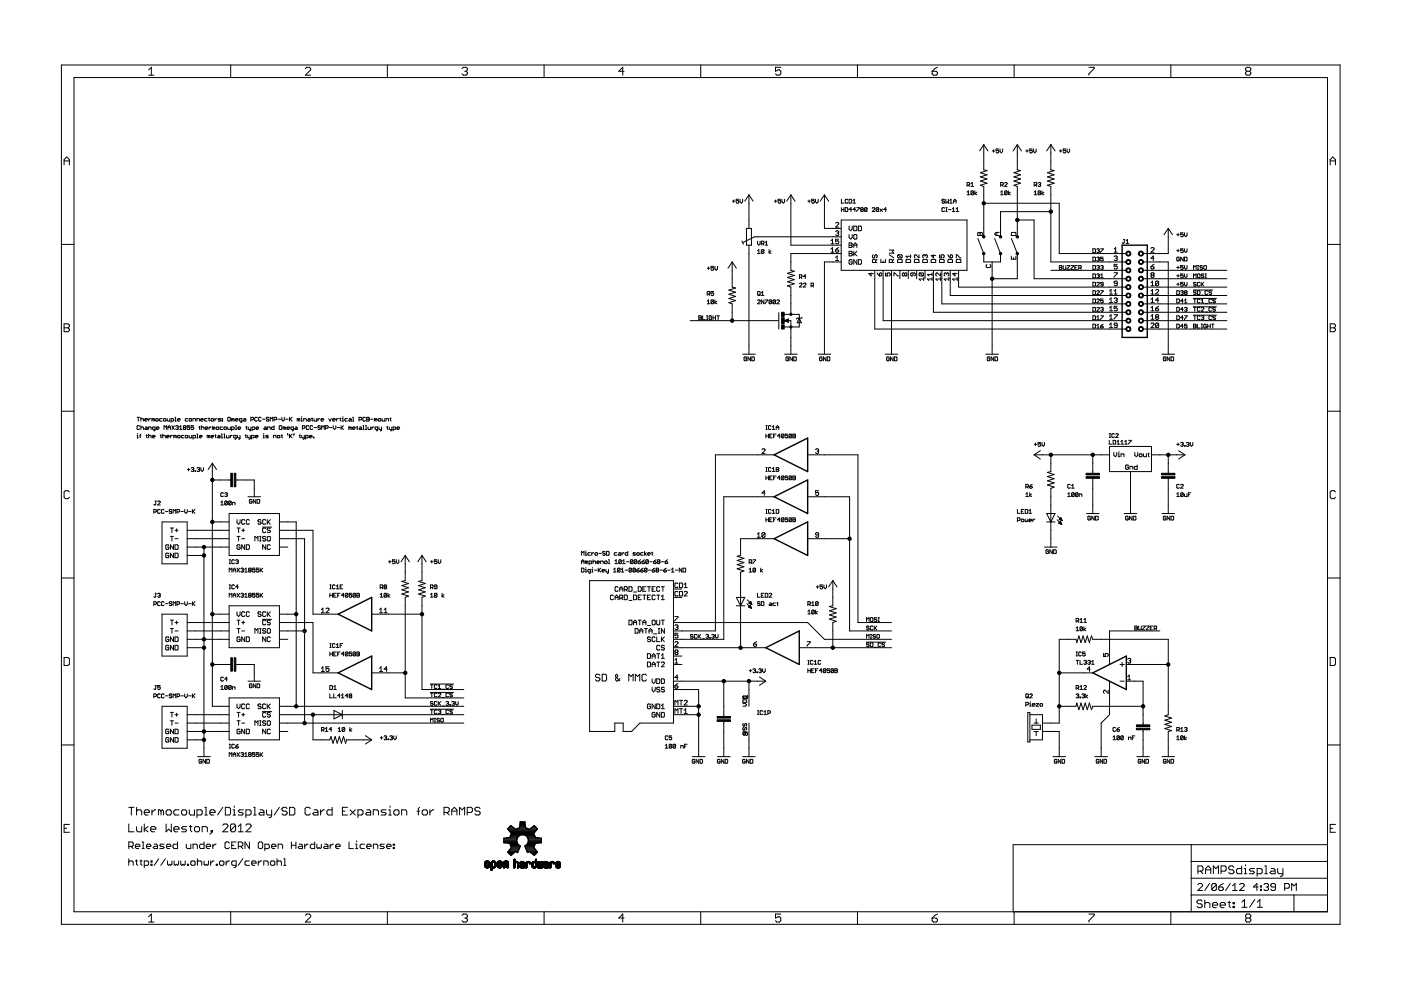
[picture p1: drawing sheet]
<svg xmlns="http://www.w3.org/2000/svg" width="297mm" height="210mm" viewBox="0 0 297 210" stroke-linecap="round" stroke-linejoin="round" font-family="sans-serif">
<g fill="none" stroke="#000" stroke-width=".21">
<path d="M13 13.8h271.1v182.2h-271.1zM15.7 16.4h265.8v176.9h-265.8zM31.5 14.8l.6-.5v1.6M31.5 15.9h1.1M48.9 13.8v2.6M64.7 14.5l.3-.2h.6l.3 .2v.3l-1.2 1.1h1.2M82.1 13.8v2.6M98 14.5l.3-.2h.5l.3 .2v.3l-.3 .3M98.5 15.1h.3M98.8 15.1l.3 .3v.3l-.3 .2h-.5l-.3-.2M115.4 13.8v2.6M132.3 15.1h-1.1l.8-.8v1.6"/>
<path d="M148.6 13.8v2.6M165.5 14.3h-1.1v.8l.6-.3h.2l.3 .3v.6l-.3 .2h-.5l-.3-.2M181.8 13.8v2.6M197.6 15.1h.9l.3 .3v.3l-.3 .2h-.6l-.3-.2zM198.8 14.3l-.6 .2-.6 .6M215 13.8v2.6M230.9 14.3h1.1v.2l-1.1 1.2v.2M248.2 13.8v2.6M264.4 15.1l-.3-.3v-.3l.3-.2h.5l.3 .2v.3l-.3 .3M264.4 15.1l-.3 .3v.3l.3 .2h.5l.3-.2v-.3l-.3-.3M264.4 15.1h.5M13.6 35v-1.2l.5-.5 .6 .5v1.2"/>
<path d="M13.6 34.1h1.1M205 39.2h.5l.1-.1-.1-.4h-.5v.8M205.3 39.2l.3 .3M205.9 39.5h.5M205.9 39l.2-.3v.8M208.6 30.7v5.3l.7 .2-1.4 .4 1.4 .5-1.4 .4 1.4 .5-1.4 .4 1.4 .4-1.4 .5 .7 .2v10.7M208.6 30.7l.9 1.3M208.6 30.7l-.9 1.3M210.4 32h.5M210.7 31.7v.6M211.8 31.6h-.6v.4l.3-.1 .3 .1-.2 .4-.4-.1M212 31.6v.5l.3 .3 .3-.3v-.5"/>
<path d="M212.2 39.2h.4l.1-.1-.1-.4h-.4v.8M212.4 39.2l.3 .3M213 38.8l.1-.1 .4 .1-.5 .7h.5M215.7 30.7v5.3l.7 .2-1.4 .4 1.4 .5-1.4 .4 1.4 .5-1.4 .4 1.4 .4-1.4 .5 .7 .2v10.7M215.7 30.7l.9 1.3M215.7 30.7l-.9 1.3M217.5 32h.5M217.8 31.7v.6M218.9 31.6h-.6v.4l.4-.1 .2 .4-.2 .1-.4-.1M219.1 31.6v.5l.3 .3 .3-.3v-.5M219.3 39.2h.4l.1-.1-.1-.4h-.4v.8M219.5 39.2l.3 .3"/>
<path d="M220.1 38.8l.4-.1 .1 .1-.1 .3M220.4 39.1h.1M220.5 39.1l.1 .1-.1 .3-.4-.1M222.8 30.7v5.3l.7 .2-1.4 .4 1.4 .5-1.4 .4 1.4 .5-1.4 .4 1.4 .4-1.4 .5 .7 .2v16h16M222.8 30.7l.9 1.3M222.8 30.7l-.9 1.3M224.6 32h.5M224.9 31.7v.6M226 31.6h-.6v.4l.4-.1 .2 .4-.2 .1-.4-.1M226.3 31.6v.5l.2 .3 .3-.3v-.5M282 34.1h1.1M282 35v-1.2l.6-.5 .5 .5v1.2"/>
<path d="M13 51.8h2.7M149.9 56.9h.6M150.2 56.6v.5M151.3 56.5h-.6v.4l.5-.2 .1 .4-.1 .2-.5-.2M151.6 56.5v.5l.2 .3 .3-.3v-.5M155.2 55.5v5.4l.8 .2-1.5 .4 1.5 .5-1.5 .4 1.5 .4-1.5 .5 1.5 .4-1.5 .5 .7 .2v3.6M155.2 55.5l-.9 1.4M155.2 55.5l.9 1.4M155.3 42.7h.5M155.6 42.4v.5M156.6 42.2h-.5v.5l.3-.2 .2 .2-.1 .4-.4-.2M156.9 42.2v.6l.3 .3 .3-.3v-.6"/>
<path d="M157.3 51.1l.3 .7M158.3 48.4h1v3.6h-1zM158.8 41.3v7.1M158.8 52v23.1M158.8 41.3l-.9 1.4M158.8 41.3l.9 1.4M160.6 53.2l.3-.3v.8M160.6 53.7h.6M160.6 51.1v.6l.3 .3 .3-.3v-.6M161.4 51.7h.4l.2-.4-.6-.2v.9M161.7 51.7l.3 .3M162 53l-.2 .7-.4-.1"/>
<path d="M162 53l-.2-.1-.4 .1v.6M162 53l-.6 .6M162.2 51.4l.3-.3v.9M162.2 52h.6M163.1 52.9v.8M163.5 53.2l-.4 .3 .4 .2M164.2 42.7h.5M164.4 42.4v.5M165.5 42.2h-.5v.5l.2-.2 .3 .2-.1 .4-.4-.2M165.8 42.2v.6l.3 .3 .2-.3v-.6M167.7 41.3v10.7h10.7M167.7 41.3l.9 1.4"/>
<path d="M167.7 41.3l-.9 1.4M169.5 58.8h.4l.1-.1-.1-.4h-.4v.8M169.8 58.8l.2 .3M170.9 58.7h-.6l.4-.4v.8M171.3 42.7h.5M171.6 42.4v.5M172.6 42.2h-.5v.5l.3-.2 .2 .2-.1 .4-.4-.2M172.9 42.2v.6l.3 .3 .3-.3v-.6M174.8 41.3v7.1h3.6M174.8 41.3l.9 1.4M174.8 41.3l-.9 1.4M176.2 51.1l.3-.4v1"/>
<path d="M176.2 52.8l.3-.3v1M176.2 51.7h.6M176.2 53.5h.6M177.2 53h.5l.1 .3-.5 .2-.1-.2zM177.2 47.3l.1-.1 .5 .1-.6 .9h.6M177.2 54.6l.3-.3v.9M177.2 55.2h.6M177.2 49.1l.5-.2 .1 .2-.1 .3M177.5 49.4h.2M177.7 49.4l.1 .2-.1 .3-.5-.1M177.8 50.7h-.6v.5l.5-.1 .1 .1v.3l-.1 .2-.5-.2M177.8 52.5l-.6 .5"/>
<path d="M178.4 53.8h-10.7v3.5l.7 .2-1.4 .5 1.4 .4-1.4 .4 1.4 .5-1.4 .4 1.4 .5-1.4 .4 .7 .3v5.8M178.4 46.7h26.6v10.6h-26.6zM178.4 50.2h-18.4l-2.5 1.2M178.4 55.5h-3.6v19.6M178.4 42.2v.9h.5M178.4 44v.9M178.4 44.4h.5M178.9 44v.9M179.2 44h.4l.1 .2-.1 .7h-.4zM179.7 42.4l-.1-.2-.4 .2v.5l.1 .2 .4-.2M180 42.2l.6 .2v.5l-.2 .2h-.4zM180 47.9v.7l.4 .3 .3-.3v-.7"/>
<path d="M180 53.8h.5M180 49.7v.7l.4 .3 .3-.3v-.7M180 51.5h.5l.2 .2-.2 .3 .2 .3-.2 .2h-.5zM180 53.3h.5l.2 .1-.2 .4 .2 .3-.2 .2h-.5zM180 52h.5M180.6 44.4h-.6l.4-.4v.9M180.7 55.2l-.2-.1-.5 .1v.7l.2 .1 .5-.1v-.4h-.3M180.8 43.1h.6M180.8 42.5l.3-.3v.9M181 47.9h.5l.2 .2v.7l-.2 .1h-.5zM181 52.5v-.7l.3-.3 .4 .3v.7M181 53.3v1"/>
<path d="M181 52h.7M181.2 49.7h.3l.2 .2v.6l-.2 .2-.5-.2v-.6zM181.2 53.8l.5 .5M181.4 44.4h-.6l.5-.4v.9M181.7 44h.5l-.5 .9M181.7 53.3l-.7 .6M181.7 55.1v.9l-.7-.9v.9M182 55.1h.5l.1 .1v.7l-.1 .1h-.5zM182 47.9h.5l.1 .2v.7l-.1 .1h-.5zM182.6 44.4h.3M182.6 44.4l-.1 .2 .1 .3 .4-.2-.1-.3M182.6 44.4l-.1-.1 .1-.3 .4 .2-.1 .2"/>
<path d="M183.8 44.2l-.1 .7-.4-.2M183.8 44.2l-.4-.2-.1 .7M183.8 44.2l-.5 .5M184.7 57.9v.6l-.5-.5h1M184.9 44.2l.2-.2 .4 .2-.6 .7h.6M185.1 54l-.1 .2 .1 .5 .4-.2v-.3l.1-.2 .3 .2v.3l-.1 .2M185.5 57.3v12.5h53.3M185.6 55.6v-.4l-.1-.2h-.4l-.1 .2v.4h.9M185.9 55l-.3 .3M186 57.9l.5 .6M186.3 44.2l-.1 .7-.4-.2M186.3 44.2l-.4-.2-.1 .7"/>
<path d="M186.3 44.2l-.5 .5M186.5 58l.3-.1 .1 .1v.4l-.4 .1zM186.6 44.3l.5 .6M186.8 55v.6h.9v-.6M187.1 44.3l-.5 .6M187.2 55.3v.3M187.2 57.3v10.7h51.6M187.7 57.9v.6h.5l-.1-.5 .5-.1 .1 .1v.4l-.1 .1M187.9 44.4h-.5l.4-.4v.9M188.5 53h1l-.3 .4 .3 .3h-1M188.5 54l1 .7M189 57.3v17.8"/>
<path d="M189.2 55.6v-.4l-.2-.2h-.3l-.2 .2v.4h1M189.5 55l-.3 .3M189.5 58.5v-.6l1 .6M190.5 54h.6l.2 .2v.3l-.2 .2M190.5 55h.6l.2 .2v.4h-1v-.4zM190.5 54l-.2 .2 .2 .5h.6M190.5 54l.6 .7M190.8 57.3v1.8M191.8 58l-.2-.1-.3 .1 .2 .5 .3-.1M191.8 58l.2-.1 .3 .1v.4l-.2 .1-.3-.1M191.8 58v.4M192.2 55h.7l.2 .2v.4h-1v-.4z"/>
<path d="M192.6 57.3v1.8M193.1 54v.7M193.1 54.3h-1l.3 .4M193.6 57.9v.5l-.2 .1-.3-.1 .1-.5h.7l.2 .1v.4l-.2 .1M194 55h.7l.1 .2v.4h-.9v-.4zM194.4 57.3v1.8M194.8 54v.7l-.8-.7-.1 .2 .1 .5M195 57.9l-.1 .1 .1 .5h.7M195 57.9h.7l.1 .1v.4l-.1 .1M195 57.9l.7 .6M195.8 55h.6l.2 .2v.4h-1v-.4zM195.8 59.2h-.9l.3 .3"/>
<path d="M195.8 58.8v.7M196.1 54.2l-.1-.2-.4 .2 .2 .5M196.1 54.2l.2-.2 .3 .2v.3l-.2 .2M196.1 54.2v.1M196.1 57.3v1.8M197.6 55h.6l.2 .2v.4h-1v-.4zM197.6 59.2h-1l.4 .3M197.6 57.9v.6M197.6 58.8v.7M197.6 58.2h-1l.4 .3M197.9 54v.7l-.5-.5h1M197.9 57.3v8.9h40.9"/>
<path d="M199.2 54v.7h.5l-.2-.4 .2-.3 .5 .2v.3l-.2 .2M199.3 55h.7l.2 .2v.4h-1v-.4zM199.4 57.9v.6l-.7-.6-.3 .1 .2 .5M199.4 59.2h-1l.3 .3M199.4 58.8v.7M199.7 57.3v7.1h39.1M200.3 44.2l-.2-.2-.4 .2v.5l.2 .2 .4-.2M200.3 42.4l-.2-.2-.4 .2 .2 .3 .4 .1-.2 .3-.4-.2M200.5 44.9h.3M200.5 44h.3M200.5 42.2v.9l.3-.3 .3 .3v-.9M200.7 44v.9"/>
<path d="M200.7 58v.2M200.7 58l-.2-.1-.3 .1 .1 .5M200.7 58l.2-.1 .3 .1v.4l-.2 .1M201 54l.5 .7M201.1 44.4h.5M201.1 55h.7l.2 .2v.4h-1v-.4zM201.2 59.2h-1l.3 .3M201.2 58.8v.7M201.4 43.1h.5M201.4 42.5l.2-.3v.9M201.5 54.2l.1-.2 .4 .2v.3l-.2 .2h-.3zM201.5 57.3v5.4h37.3"/>
<path d="M201.9 44.9h.5M201.9 44.3l.3-.3v.9M202.2 42.7h.5M202.2 43.1v-.6l.2-.3 .3 .3v.6M202.5 57.9v.6l-.5-.5h.9M202.7 44.9h.6M202.7 44.3l.3-.3v.9M202.8 54.7v-.7l.9 .7M202.9 55h.7l.1 .2v.4h-.9v-.4zM202.9 59.2h-.9l.3 .3M202.9 58.8v.7M203.2 57.3v3.6h35.6"/>
<path d="M205 41.3h.6M205 40.7l.3-.2v.8M206.4 40.6v.5l-.1 .2-.4-.2M206.4 40.6l-.4-.1-.1 .1v.5M206.4 40.6l-.5 .5M206.7 40.5v.8M207.1 40.7l-.4 .3 .4 .3M207.3 50.6l1.3 3.2v1.7h3.5v-1.7l-1.2-3.2M207.5 49.3l.3 .1 .3-.1 .2 .1v.5h-1v-.5zM207.8 49.4v.5M208.6 43.1h16v10.7h14.2M209.2 56.1l-.1 .1 .1 .5h.7l.2-.1v-.4l-.2-.1"/>
<path d="M210.4 55.5v19.6M211.3 49.3v.6M211.8 49.3h-.6l-.3 .3 .3 .3h.6M212.2 40.7l.2-.2v.8M212.2 41.3h.5M213.5 40.6v.5l-.1 .2-.4-.2M213.5 40.6l-.4-.1-.1 .1v.5M213.5 40.6l-.5 .5M213.8 40.5v.8M214.2 40.7l-.4 .3 .4 .3M214.4 49.4l.2-.1h.6l.2 .1v.5h-1zM214.4 54.3v.6h1v-.6"/>
<path d="M214.4 50.6l1.3 3.2v5.3h-5.3M214.9 54.6v.3M215.7 46.7h3.5v12.4h19.6M219.3 41.3h.5M219.3 40.7l.2-.2v.8M220.6 40.6v.5l-.1 .2-.4-.2M220.6 40.6l-.4-.1-.1 .6M220.6 40.6l-.5 .5M220.9 40.5v.8M221.3 40.7l-.4 .3 .4 .3M222.8 57.3h16M222.8 44.9h-10.7v5.3"/>
<path d="M224.6 56.7h.4M224.6 56.3l.5 .1-.1 .7h-.4zM225.4 56.3l.2 .8 .4-.1v-.7M226.3 56.3h.5l-.5 .7v.1h.5M227.1 56.3h.5l-.5 .7v.1h.5M227.9 56.7h.3M228.4 56.3h-.5v.8h.5M228.7 56.8h.4l.1-.4-.5-.1v.8M229 56.8l.2 .3M231.7 52.7l.6 .2-.2 .7h-.4zM231.7 54.5l.6 .2-.2 .6h-.4zM231.7 59.9l.6 .1-.2 .7h-.4z"/>
<path d="M231.7 58.1l.6 .1-.2 .7h-.4zM231.7 56.3l.6 .1-.2 .7h-.4zM232.5 52.9l.4-.2 .2 .2-.2 .2M232.5 54.7l.4-.2 .2 .2-.2 .2M232.5 60l.2-.1 .4 .1-.6 .7h.6M232.5 58.2l.4-.1 .2 .1-.2 .3M232.5 56.4l.4-.1 .2 .1-.2 .3M232.8 53.1h.1M232.8 54.9h.1M232.8 58.5h.1M232.8 56.7h.1M232.9 53.1l.2 .2-.2 .3-.4-.2"/>
<path d="M232.9 54.9l.2 .2-.2 .2-.4-.1M232.9 58.5l.2 .1-.2 .3-.4-.1M232.9 56.7l.2 .1-.2 .3-.4-.1M233.4 52.7h.5l-.5 .9M233.4 58.9h.5M233.4 56.4l.4-.1 .1 .1-.1 .3M233.4 58.3l.2-.2v.8M233.6 56.7h.2M233.8 56.7l.1 .1-.1 .3-.4-.1M233.9 54.5h-.5v.4l.4-.1 .1 .4-.1 .1-.4-.1M236.2 52.8l.3-.3v1M236.2 57.8h.7l-.7 1"/>
<path d="M236.2 53.5h.7M236.2 54.4l.5-.1 .2 .1-.2 .4M236.5 54.8h.2M236.7 54.8l.2 .1-.2 .3-.5-.1M236.9 56h-.7v.5l.5-.1 .2 .1v.4l-.2 .1-.5-.1M238.2 50.8h.3M238.4 50.8v.7l-.2 .1-.3-.1M238.8 51.6h.5M238.8 51.1l.2-.3v.8M242.4 57.3h17.7M242.4 55.5h5.3v19.6M242.4 59.1h17.7"/>
<path d="M244 56.5h.5l.2 .4-.5 .1-.2-.1zM244 52.7l.2-.2 .5 .2v.1l-.7 .7h.7M244 59.9l.3-.3v1M244.2 58.3l-.2 .2 .2 .3 .5-.1-.2-.4M244.2 58.3l-.2-.1 .2-.4 .5 .2-.2 .3M244.2 58.3h.3M244.7 54.8h-.7l.5-.5v.9M244.7 56l-.7 .5M245.7 59.8v.6l-.2 .2-.5-.2M245.7 59.8l-.5-.2-.2 .2v.6M245.7 59.8l-.7 .6M247.7 48.4v5.4h-5.3"/>
<path d="M247.7 48.4l.9 1.4M247.7 48.4l-.9 1.4M249.5 53.1h.5M249.5 58.5h.5M249.5 56.7h.5M249.5 49.8h.5M249.8 49.5v.5M249.8 52.9v.5M249.8 56.4v.6M249.8 58.2v.6M249.8 60v.5M250 54.7l-.1-.2-.4 .2v.5l.4 .1 .1-.4h-.2"/>
<path d="M250.9 52.7h-.6v.4l.4-.1 .2 .4-.2 .2-.4-.2M250.9 49.4h-.6v.4l.4-.2 .2 .4-.2 .2-.4-.2M250.9 54.5v.8l-.6-.8v.8M250.9 56.3h-.6v.4l.4-.1 .2 .4-.2 .1-.4-.1M250.9 58.1h-.6v.4l.4-.2 .2 .5-.2 .1-.4-.1M250.9 59.9h-.6v.4l.4-.2 .2 .4-.2 .2-.4-.2M251.1 49.4v.5l.3 .3 .3-.3v-.5M251.1 52.7v.6l.3 .3 .3-.3v-.6M251.1 54.5l.6 .2-.2 .6h-.4zM251.1 56.3v.5l.3 .3 .3-.3v-.5M251.1 58.1v.5l.3 .3 .3-.3v-.5M251.1 59.9v.5l.3 .3 .3-.3v-.5"/>
<path d="M253 57.1v-.8l.3 .3 .3-.3v.8M253 58.9v-.8l.3 .2 .3-.2v.8M253.6 60l-.2-.1-.4 .1 .2 .3 .4 .1-.2 .3-.4-.2M253.9 58.2l.1-.1 .4 .1v.6l-.1 .1-.4-.1zM253.9 56.3h.2M253.9 57.1h.2M254 56.3v.8M254.4 60l-.1-.1-.4 .1v.5l.1 .2 .4-.2M254.7 59.9v.8M255 56.4l-.2-.1-.4 .1 .2 .3 .4 .1-.2 .3-.4-.1M255.2 56.4l.2-.1 .4 .1-.1 .7-.5-.1zM255.2 58.2l-.1-.1-.4 .1 .1 .3 .4 .1-.1 .3-.4-.1"/>
<path d="M255.2 59.9l-.5 .5M255.5 58.1h.3M255.5 58.9h.3M255.7 58.1v.8M281.5 51.8h2.6M13.6 69.5h.8M13.6 68.7h.8l.3 .2v.3l-.3 .3 .3 .3v.3l-.3 .2h-.8zM146.3 68h18.7M148.2 67l.5 .1-.1 .3 .1 .2-.1 .2h-.4zM148.2 67.4h.4M149 67v.8h.5M149.8 67.8h.3"/>
<path d="M149.8 67h.3M149.9 64.4h.6M149.9 63.9l.3-.3v.8M149.9 62.4h.4l.2-.5-.6-.1v.8M149.9 67v.8M150.2 62.4l.3 .2M150.9 67.1l-.2-.1-.4 .1 .2 .7 .4-.2v-.2h-.3M151.2 67.4h.5M151.2 67v.8M151.3 63.7l-.6 .6M151.3 63.7l-.1 .7-.5-.1M151.3 63.7l-.1-.1-.5 .1v.6"/>
<path d="M151.3 61.8h-.6v.4l.5-.1 .1 .4-.1 .1-.5-.1M151.6 63.6v.8M151.7 67v.8M152 67h.5M152 63.9l-.4 .2 .4 .3M152.3 67v.8M157.5 75.1h2.6M158.3 75.8l-.1-.1-.4 .1v.5l.4 .2 .1-.4h-.3M159.1 75.7v.8l-.5-.8v.8M159.4 75.7l.5 .1-.1 .7h-.4zM160.6 63.7l.1-.1 .5 .1-.6 .7h.6M160.6 61.9l.1-.1 .5 .1v.6l-.2 .1-.4-.1z"/>
<path d="M160.9 62.4l.3 .2M161.4 62.1l.3-.3v.8M161.4 62.6h.6M162 63.6v.8l-.6-.8v.8M162.2 63.6h.6l-.6 .8M163.6 63.7l-.5 .6M163.6 63.7l-.1-.1-.4 .1v.6M163.6 63.7v.6l-.1 .1-.4-.1M164.4 63.7l-.1 .7-.4-.1M164.4 63.7l-.1-.1-.4 .1v.6M164.4 63.7l-.5 .6M164.7 63.7l.1-.1 .4 .1-.5 .7h.5"/>
<path d="M165.1 66.3v3.5M166.3 68l.9-.4v.7zM166.3 66.7h3.2v2.6h-3.2M166.3 75.1h2.7M167.1 68h.6v7.1M167.2 75.8l-.1-.1-.5 .1v.5l.5 .2 .1-.4h-.3M168 75.7v.8l-.5-.8v.8M168.3 75.7l.5 .1-.1 .7h-.4zM169.5 67.5l.4 .9h-.9zM169.5 60.2l.1-.2 .4 .2-.5 .7h.5M170.1 67.3l-.2 .2h-.9l-.2 .1M170.3 60.2l.2-.2 .4 .2-.6 .7h.6"/>
<path d="M172 60.6h.4l.1-.2-.1-.4h-.4v.9M172.2 60.6l.3 .3M173.5 75.1h2.6M174.3 75.8l-.1-.1-.4 .1v.5l.4 .2 .1-.4h-.3M175.1 75.7v.8l-.5-.8v.8M175.4 75.7l.5 .1-.1 .7h-.4zM187.7 75.1h2.7M188.5 75.8l-.1-.1-.4 .1v.5l.4 .2 .1-.4h-.2M189.4 75.7v.8l-.6-.8v.8M189.6 75.7l.6 .1-.2 .7h-.4zM209 75.1h2.7M209.9 75.8l-.2-.1-.4 .1 .1 .7 .5-.2v-.2h-.3"/>
<path d="M210.7 75.7v.8l-.6-.8v.8M210.9 75.7l.6 .1-.1 .7h-.5zM231.7 68.7h.4l.2 .2-.2 .7h-.4zM231.7 67h.4l.2 .1-.2 .7h-.4zM231.7 65.2h.4l.2 .1-.2 .7h-.4zM231.7 63.4h.4l.2 .1-.2 .7h-.4zM231.7 61.6l.6 .2-.2 .6h-.4zM232.5 69.6h.6M232.5 67.8h.6M232.5 65.3l.2-.1 .4 .1-.6 .7h.6M232.5 63.5l.2-.1 .4 .1-.6 .7h.6M232.5 61.8l.2-.2 .4 .2-.6 .6h.6"/>
<path d="M232.5 67.2l.3-.2v.8M232.5 69l.3-.3v.9M233.4 69.2h.4l.1 .2-.4 .2zM233.4 67h.5l-.5 .8M233.4 65.3l.4-.1 .1 .1-.1 .3M233.4 61.6h.5l-.5 .8M233.6 65.6h.2M233.8 65.6l.1 .1-.1 .3-.4-.1M233.9 63.4h-.5v.4l.2-.1 .3 .1-.1 .4-.4-.1M233.9 60.3h-.4l-.1-.2 .1-.2 .4 .1v.5l-.1 .2-.4-.2M233.9 68.7l-.5 .5M235.2 62.4h.7"/>
<path d="M235.2 61.7l.4-.3v1M235.2 63.5l.4-.3v.9M235.2 65.3l.4-.4v1M235.2 67.1l.4-.4v1M235.2 68.8l.4-.3v1M235.2 64.1h.7M235.2 65.9h.7M235.2 67.7h.7M235.2 69.5h.7M236.2 61.7l.3-.3v1M236.2 66.7h.7l-.7 1M236.2 62.4h.7"/>
<path d="M236.2 63.3l.5-.1 .2 .1-.2 .3M236.5 63.6h.2M236.7 63.6l.2 .2-.2 .3-.5-.1M236.9 60.1h-.5l-.2-.2 .2-.3 .5 .2v.6l-.2 .2-.5-.2M236.9 69h-.5l-.2-.2 .2-.3 .5 .2v.6l-.2 .2-.5-.2M236.9 64.9h-.7v.5l.5-.1 .2 .1v.4l-.2 .1-.5-.1M242.4 60.9h17.7M242.4 62.7h17.7M242.4 68h17.7M242.4 64.4h17.7M242.4 66.2h17.7M242.4 69.8h17.7"/>
<path d="M244 60.6h.7M244 62.4h.7M244 68.7l.2-.2 .5 .2v.1l-.7 .7h.7M244 61.7l.3-.3v1M244 63.5l.3-.3v.9M244 65.3l.3-.4v1M244 67.1l.3-.4v1M244 64.1h.7M244 65.9h.7M244 67.7h.7M245 61.6l.2-.2 .5 .2v.1l-.7 .7h.7M245 65.4h.5l.2 .4-.5 .1-.2-.1z"/>
<path d="M245.2 67.2l-.2-.1 .2-.4 .5 .2-.2 .3M245.2 67.2l-.2 .2 .2 .3 .5-.2-.2-.3M245.2 67.2h.3M245.7 63.6h-.7l.5-.4v.9M245.7 68.7l-.5-.2-.2 .2v.6M245.7 68.7v.6l-.2 .2-.5-.2M245.7 64.9l-.7 .5M245.7 68.7l-.7 .6M246.4 75.1h2.6M247.2 75.8l-.1-.1-.4 .1 .1 .7 .4-.2v-.2h-.3M248 75.7v.8l-.5-.8v.8M248.3 75.7l.5 .1v.5l-.1 .2h-.4z"/>
<path d="M249.5 61.6l.5 .2-.1 .6h-.4zM249.5 63.4h.4l.1 .1-.1 .7h-.4zM249.5 65.2h.4l.1 .1-.1 .7h-.4zM249.5 67h.4l.1 .1-.1 .7h-.4zM249.5 68.7h.4l.1 .2-.1 .7h-.4zM249.5 60.3h.5M250.3 61.8l.4-.2 .2 .2-.2 .2M250.6 62h.1M250.7 62l.2 .2-.2 .2-.4-.1M250.9 63.8h-.6l.4-.4v.8M250.9 65.6h-.6l.4-.4v.8M250.9 67.4h-.6l.4-.4v.8"/>
<path d="M250.9 69.2h-.6l.4-.5v.9M251.1 67h.6l-.6 .8M251.1 65.3l.4-.1 .2 .1-.2 .3M251.1 64.2h.6M251.1 63.7l.3-.3v.8M251.3 62l-.2-.1 .2-.3 .4 .2-.2 .2M251.3 62l-.2 .2 .2 .2 .4-.1-.2-.3M251.3 62h.2M251.4 65.6h.1M251.5 65.6l.2 .1-.2 .3-.4-.1M251.7 68.7h-.6v.5l.3-.2 .3 .2-.2 .4-.4-.2M253 66.8h4.9"/>
<path d="M253 65h4.9M253 63.3h4.9M253 61.5h4.1M253 68.7l.6 .2-.2 .3 .2 .2-.2 .2h-.4zM253 69.2h.4M253 67h.6M253 65.2h.6M253 63.4h.6M253.3 63.4v.8M253.3 65.2v.8M253.3 67v.8M253.6 61.8l-.2-.2-.4 .2 .2 .2 .4 .2-.2 .2-.4-.1"/>
<path d="M253.9 68.7v.9h.5M253.9 61.6l.5 .2v.5l-.1 .1h-.4zM254.4 67.1l-.1-.1-.4 .1v.5l.1 .2 .4-.2M254.4 65.3l-.1-.1-.4 .1v.6l.1 .1 .4-.1M254.4 63.5l-.1-.1-.4 .1v.6l.1 .1 .4-.1M254.7 69.6h.3M254.7 68.7h.3M254.7 67.1l.4-.1 .1 .1-.1 .3M254.7 65.3l.1-.1 .4 .1-.5 .7h.5M254.7 64.2h.5M254.7 63.7l.3-.3v.8M254.7 62.6h.5"/>
<path d="M254.8 68.7v.9M254.8 60.3l.4 .4M255 67.4h.1M255.1 67.4l.1 .1-.1 .3-.4-.2M255.5 67.9h.6M255.5 66.1h.6M255.5 64.4h.6M255.8 68.9l-.1-.2-.5 .2v.5l.5 .2 .1-.4h-.3M256.1 69.2h.5M256.1 61.8l-.2-.2-.4 .2v.5l.2 .1 .4-.1M256.1 68.7v.9M256.6 68.7v.9"/>
<path d="M256.9 68.7h.5M256.9 67.1l-.2-.1-.4 .1v.5l.2 .2 .4-.2M256.9 65.3l-.2-.1-.4 .1v.6l.2 .1 .4-.1M256.9 63.5l-.2-.1-.4 .1v.6l.2 .1 .4-.1M256.9 61.8l-.2-.2-.4 .2 .6 .5-.2 .1-.4-.1M257.1 68.7v.9M257.7 67.1l-.1-.1-.5 .1 .2 .3 .4 .1-.1 .3-.5-.2M257.7 65.3l-.4-.1-.2 .2 .5 .2 .1 .3-.1 .1-.5-.1M257.7 63.5l-.1-.1-.5 .1 .2 .3 .4 .1-.1 .3-.5-.1M282 69.5h.9M282 68.7h.9l.2 .2v.3l-.2 .3 .2 .3v.3l-.2 .2h-.9zM13 87.2h2.7"/>
<path d="M29.1 88.5h.5M29.1 92.3h.1v.5M29.1 92.8h.2M29.2 91.9v.1M29.3 88.5v.8M29.6 90.4l-.1-.1-.4 .1v.5l.1 .2 .4-.2M29.6 92.4h.3M29.9 88.5v.8M29.9 90.3v.8M29.9 88.9l.4-.1 .1 .5M29.9 90.7l.4-.2 .1 .6M29.9 92l-.2 .8"/>
<path d="M30.7 89h.5l-.1-.2-.4 .1 .1 .4h.3M30.8 90.5l.4 .2v.4h-.4l-.1-.2 .1-.1h.4M31 92.3h.2M31.1 92.2v.5l.1 .1M31.5 88.8v.5M31.5 91.1v-.6h.4l.1 .6M31.5 92v.8M31.5 92.4l.4-.1 .1 .5M31.9 88.8l-.4 .2M32.3 92.6h.6l-.2-.3-.4 .1v.3l.4 .1M32.5 88.9l-.3-.1v.5M32.5 88.9v.4"/>
<path d="M32.5 88.9l.1-.1 .1 .1v.4M32.9 91.1h-.4l-.2-.4 .6-.2v.7l-.3 .1M33 88.9l.4-.1 .1 .4-.4 .1zM33.1 90.8h.6l-.2-.3-.4 .2 .2 .4h.2M34 92.3h.2M34.1 92.2l.1 .6M34.4 88.8l-.6 .1 .2 .4h.4M34.5 92.4l.4-.1 .2 .5M34.5 92v.8M34.8 88.8l.4 .1-.1 .4-.5-.1zM34.8 91.1v-.8l.3 .2 .2-.2v.8M35.3 92.6h.6l-.2-.3-.4 .1v.3l.4 .1"/>
<path d="M35.5 88.8v.4l.1 .1h.4v-.5M35.6 91.1v-.6l.3-.2 .3 .2v.6M35.6 90.7h.6M36.2 92.3v.5M36.3 89.3h.4l.1-.4-.5-.1v.8M36.4 90.3l.6 .8M36.6 92.3l-.4 .3M37 90.3l-.6 .8M37.1 92.4l-.3-.1v.5M37.1 88.5h.1v.8M37.1 89.3h.3M37.1 92.4v.4"/>
<path d="M37.1 92.4l.1-.1 .2 .1v.4M37.2 90.4l.5-.1 .1 .1-.1 .3M37.5 90.7h.2M37.7 89h.5l-.1-.2-.4 .1 .1 .4h.3M37.7 92.4l.4-.1 .1 .4-.4 .1zM37.7 90.7l.1 .1-.1 .3-.5-.2M38.1 90.5l.2-.2v.8M38.1 91.1h.5M39 92.3l-.5 .1 .1 .4h.4M39 90.7l-.1-.2 .1-.2 .4 .1-.1 .3M39 90.7l-.1 .1 .1 .3 .4-.2-.1-.2M39 90.7h.3"/>
<path d="M39.4 92.3l.4 .1-.1 .4-.4-.1zM39.7 99.5h.6M39.8 88.8l-.5 .1 .1 .4h.4M40 99.3v.5M40.1 92.3l.1 .5h.4v-.5M40.2 88.8l.4 .1-.1 .4-.4-.1zM40.2 90.3h-.5v.4l.3-.2 .2 .2-.1 .4-.4-.2M40.5 99.3l.5-.2 .1 .2-.1 .2M40.8 99.5h.2M40.9 89.3v-.5h.4l.2 .5M40.9 92.8h.4l.2-.4-.6-.1v.8M41 99.5l.1 .2-.1 .2-.5-.1"/>
<path d="M41.1 90.3h-.6v.4l.3-.2 .3 .2-.2 .4-.4-.2M41.4 99.8l.1 .1zM41.7 89.3v-.5l.6 .1v.4M41.7 92.8h.3M41.7 92h.2v.8M41.8 99.3l.4-.2 .1 .2-.1 .2M42 99.5h.2M42.1 90.5h.3M42.2 99.5l.1 .2-.1 .2-.4-.1M42.3 90.4l.1 .7M42.3 92.6h.5l-.1-.3-.4 .1v.3l.4 .1M42.6 89h.5l-.1-.2-.4 .1 .1 .4h.3"/>
<path d="M42.6 99.1v.6l.3 .2 .2-.2v-.6M42.7 90.7l.4-.2 .1 .2v.4M42.7 90.3v.8M43.5 90.8h.5l-.1-.3-.4 .2 .1 .4h.3M43.9 88.8l-.5 .1 .1 .4h.4M44.2 92.4l.1-.1 .2 .1v.4M44.2 92.4l-.3-.1v.5M44.2 92.4v.4M44.2 88.8h.3M44.3 88.6v.6l.2 .1M44.3 90.5v.6M44.7 88.9l.4-.1 .2 .4-.4 .1z"/>
<path d="M44.7 92.6h.6l-.2-.3-.4 .1v.3l.4 .1M44.7 90.5l-.4 .3M45 98.2v51.6h3.6M45 98.2l.9 1.3M45 98.2l-.9 1.3M45.3 90.7v.4M45.3 90.7l.1-.2 .2 .2v.4M45.3 90.7l-.3-.2v.6M45.6 88.8v.5M45.6 92.3h.2M45.7 92.2l.1 .6M45.8 90.7l.4-.2 .2 .4-.4 .2z"/>
<path d="M46 88.8l-.4 .2M46.2 92.3l.5 .1v.4h-.5l-.1-.1 .1-.1h.5M46.8 88.8l-.6 .1 .6 .3-.6 .1M46.9 92h.2v.8M46.9 92.8h.3M47.1 88.8l.1 .1zM47.1 89.2l.1 .1zM47.2 90.5l-.5 .2 .1 .4h.4M47.5 92.8h.2M47.5 92h.1v.8M47.6 90.5l.4 .2-.1 .4-.4-.2zM48 92.3v.4l.2 .1h.4v-.5"/>
<path d="M48.3 88.6l.1-.1 .4 .1-.1 .7-.4-.1zM48.3 90.5v.4l.1 .2h.4v-.6M48.8 92.3v.5M49.1 91.1h.4l.2-.4-.6-.2v.8M49.2 92.3l-.4 .3M49.4 88.9l.1-.1 .2 .1v.4M49.4 88.9l-.3-.1v.5M49.4 88.9v.4M49.9 89h.6l-.2-.2-.4 .1 .2 .4h.2M49.9 90.3h.2v.8M49.9 91.1h.3M50.1 92.8h-.4l-.2-.4 .6-.1v.7l-.3 .1"/>
<path d="M50.3 92.3l.2 .5h.4M50.5 90.8h.5l-.1-.3-.4 .2v.2l.4 .2M50.9 92.3v.7l-.3 .1M51.3 89.3h-.4l-.2-.4 .6-.1v.6l-.3 .2M51.7 88.8l.4 .1v.4h-.4l-.1-.1 .1-.2h.4M52 92.3h.2M52.1 92.2l.1 .6M52.1 90.5h.3M52.2 90.4v.5l.2 .2M52.5 92.3l.1 .5h.5M52.6 90.5v.4l.6 .2M53.1 92.3v.7l-.3 .1"/>
<path d="M53.2 89h.4l.1-.4-.5-.1v.8M53.2 90.5v.7l-.3 .1M53.3 92.8h.4l.2-.4-.6-.1v.8M53.5 91.1h.4l.1-.4-.5-.2v.8M54.1 92.6h.6l-.1-.3-.5 .1v.3l.5 .1M54.3 90.8h.5l-.1-.3-.4 .2 .1 .4h.3M54.6 88.6l-.2-.1-.4 .1 .1 .7 .5-.1M55.4 88.6l-.2-.1-.4 .1v.6l.2 .1 .4-.1M55.6 88.9h.6M55.8 92.3h.1v.5M55.8 92.8h.3M55.9 91.9v.1"/>
<path d="M56.1 90.5l.4 .2v.4h-.4l-.2-.2 .2-.1h.4M56.7 91.1v-.6l.6 .2v.4M56.9 92.3l-.6 .1 .6 .3-.6 .1M57 88.6l-.4-.1-.1 .3 .4 .1 .1 .3-.1 .1-.4-.1M57.3 89.3v-.8l.3 .3 .2-.3v.8M58 92.8v-.5l.5 .1v.4M58.1 90.3v.8h-.4l-.1-.4 .5-.2M58.1 89h.4l.2-.4-.6-.1v.8M58.9 88.9h.6M58.9 92.3l.4 .1-.1 .4-.4-.1zM59.2 90.4l.1-.1 .5 .1v.5l-.2 .2-.4-.2zM59.6 92.3h.3"/>
<path d="M59.8 88.5v.5l.2 .3 .3-.3v-.5M59.8 92.2l.1 .6M60.3 90.7v.4M60.3 90.7l-.3-.2v.6M60.3 90.7l.1-.2 .2 .2v.4M60.6 88.9h.5M60.8 90.8h.6l-.1-.3-.5 .2v.2l.5 .2M61 91.9l.1 .4M61.4 88.5v.8M61.4 92v.8M61.5 88.9l.4 .4M61.5 92.4l.4 .4"/>
<path d="M61.9 88.5l-.5 .5M61.9 92l-.5 .6M62.2 91.1l-.5-.2 .1-.4h.4v.7l-.3 .1M62.3 91.9l-.1 .4M62.6 90.5l.4 .2v.4h-.4l-.1-.2 .1-.1h.4M63.3 88.9l-.3-.1v.5M63.3 88.9v.4M63.3 88.9l.1-.1 .2 .1v.4M63.4 92.3h.3M63.6 92.2v.5l.1 .1M63.8 88.8h.2v.5M63.8 89.3h.3"/>
<path d="M64 88.3v.2M64 92.3v.4l.5 .1M64.1 90.8h.4l.2-.4-.6-.1v.8M64.4 89.3v-.5l.5 .1v.4M64.5 92.3v.7l-.3 .1M64.8 92.8h.4l.1-.4-.5-.1v.8M65.3 88.8l.4 .1v.4h-.4l-.1-.1 .1-.2h.4M65.5 90.4l-.2-.1-.4 .1v.5l.2 .2 .4-.2M65.6 92.6h.6l-.2-.3-.4 .1v.3l.4 .1M66 88.8h.3M66.2 88.6l.1 .7M66.3 90.4l-.1-.1-.5 .1v.5l.2 .2 .4-.2"/>
<path d="M66.4 92.7l.2 .1zM66.6 88.8l.1 .5h.4v-.5M66.6 90.7h.5M67.4 88.8v.5M67.8 88.8l-.4 .2M67.9 90.4l-.1-.1-.4 .1 .1 .3 .4 .1-.1 .3-.4-.2M68.1 89h.5l-.1-.2-.4 .1v.3l.4 .1M68.2 91.1v-.8l.3 .2 .2-.2v.8M69 90.8h.4l.2-.4-.6-.1v.8M69.7 88.8l.3 .5 .3-.5M69.8 90.7h.6M70.5 89h.6l-.2-.2-.4 .1v.3l.4 .1"/>
<path d="M70.7 90.3v.5l.2 .3 .3-.3v-.5M71.3 88.8v.5M71.5 90.7h.5M71.8 88.8l-.5 .2M72 88.8h.3M72.2 88.6v.6l.1 .1M72.3 90.3v.8M72.4 90.7l.4 .4M72.6 88.8h.1v.5M72.6 89.3h.2M72.7 88.3v.2M72.8 90.3l-.5 .5"/>
<path d="M73.7 88.8l-.6 .1 .2 .4h.4M74.1 88.8l.4 .1v.4h-.4l-.2-.1 .2-.2h.4M74.2 90.7l.1-.2 .2 .2v.4M74.2 90.7l-.3-.2v.6M74.2 90.7v.4M74.8 88.5h.1v.8M74.8 89.3h.2M74.8 90.8h.5l-.1-.3-.4 .2 .1 .4h.3M75.6 90.5h.2M75.7 90.4l.1 .7M76.1 89h.4l.2-.4-.6-.1v.8M76.2 90.5l.5 .2v.4h-.5l-.1-.2 .1-.1h.5"/>
<path d="M76.9 90.3h.2v.8M76.9 91.1h.3M77.5 88.6l-.2-.1-.4 .1v.6l.2 .1 .4-.1M77.5 90.3h.1v.8M77.5 91.1h.2M77.7 88.5l.6 .1-.1 .7h-.5zM77.7 88.9h.5M78 90.5v.4l.2 .2h.4v-.6M78.6 88.9h.5M78.8 90.5v.6M79.2 90.5l-.4 .3M79.7 88.9l-.3-.1v.5"/>
<path d="M79.7 88.9v.4M79.7 88.9l.1-.1 .1 .1v.4M80.1 91.1h-.4l-.2-.4 .6-.2v.7l-.3 .1M80.2 88.9l.4-.1 .2 .4-.5 .1zM80.3 90.5l.2 .6h.4M80.9 90.5v.7l-.3 .1M81 88.8l.2 .5h.4v-.5M81.9 89.3v-.5l.5 .1v.4M82 90.5h.3M82.1 90.4l.2 .7M82.5 90.5l.2 .6h.4M82.7 88.8h.2"/>
<path d="M82.8 88.6l.1 .7M83.1 90.5v.7l-.3 .1M83.4 91.1h.4l.1-.4-.5-.2v.8M84.2 90.8h.5l-.1-.3-.4 .2v.2l.4 .2M161.5 95.3l.2-.1h.4l.1 .1-.7 .8h.7M162.4 90.3h.3M162.4 91.1h.3M162.4 92.4h.5M162.4 99.1h.3M162.4 99.9h.3M162.4 92v.8M162.5 90.3v.8"/>
<path d="M162.5 99.1v.8M162.9 92v.8M163.2 92.4h.3M163.5 90.4l-.2-.1-.4 .1v.5l.2 .2 .4-.2M163.5 99.3l-.2-.2-.4 .2v.5l.2 .1 .4-.1M163.7 91.1h.6M163.7 92h-.5v.8h.5M163.7 99.9h.6M163.7 90.5l.3-.2v.8M163.7 99.4l.3-.3v.8M164 92.4h.3M164.1 96.4h-12.4v37.4h-8.9"/>
<path d="M164.6 90.7h.5M164.6 92h-.6v.8M164.6 99.5h.4M164.6 99.1l.5 .2-.1 .2 .1 .3-.1 .1h-.4zM164.6 91.1v-.6l.2-.2 .3 .2v.6M165.4 92.4h-.6l.4-.4v.8M166.2 92.2v.5l-.1 .1-.4-.1M166.2 92.2l-.1-.2-.4 .2v.5M166.2 92.2l-.5 .5M167 92h-.5v.4l.4-.1 .1 .4-.1 .1-.4-.1M167.9 92.2v.5l-.2 .1-.4-.1M167.9 92.2l-.5-.2-.1 .7"/>
<path d="M167.9 92.2l-.6 .5M168.1 92l.6 .2-.2 .6h-.4zM168.1 92.4h.4M171.2 96.4h10.7v35.6h7.1M172.9 95.3l.5-.1 .2 .1-.2 .4M173.2 95.7h.2M173.4 95.7l.2 .1-.2 .3-.5-.1M219.2 96.4h16M219.2 96.4l1.4 .9M219.3 94.2h.5M219.5 93.9v.6M220.6 95.5l-1.4 .9"/>
<path d="M220.6 93.8h-.5v.4l.4-.1 .1 .4-.1 .1-.4-.1M220.9 93.8v.5l.3 .3 .2-.3v-.5M222.8 96.4v3.6l-.7 .2 1.4 .4-1.4 .4 1.4 .5-1.4 .4 1.4 .5-1.4 .4 1.4 .5-.7 .2v12.5M231.7 96.4v4M235.2 93.4v.8h.5M235.2 92.8h.3M235.2 91.9h.3M235.2 94.7h8.9v5.3h-8.9zM235.3 91.9v.9M236 93.4l.5 .1-.1 .7h-.4zM236.2 95.9v.6l.3 .3 .3-.3v-.6M236.3 92.1l-.2-.2-.4 .2v.5l.2 .2 .4-.2"/>
<path d="M236.6 92.1l.1-.2 .4 .2-.5 .7h.5M236.8 94.2h.6M236.8 93.6l.3-.2v.8M237.1 96.2h.1v.6M237.1 96.8h.3M237.2 95.8v.1M237.6 94.2h.6M237.6 93.6l.3-.2v.8M237.7 96.8v-.6l.6 .2v.4M238.5 94.2h.5M238.5 93.6l.2-.2v.8M239.3 98.7l-.2-.1-.4 .1v.7l.4 .1 .2-.5h-.3"/>
<path d="M239.3 93.4h.5l-.5 .8M239.6 99.5v-.6h.4l.2 .1v.5M239.7 100v8.9M240.6 95.9v.6l.3 .3 .3-.3v-.6M241.1 98.6v.9l-.6-.1v-.4l.1-.1h.5M241.7 96.2l.4 .2v.3l-.1 .1-.5-.1zM242.4 96.2v.5l.2 .1h.5v-.6M243.4 96.2h.3M243.5 96.1v.6l.2 .1M244.1 96.4h7.1M247.7 96.4v4M249.5 94.2h.5"/>
<path d="M249.8 93.9v.6M249.9 95.5l1.3 .9M250.3 93.9l.4-.1 .2 .1-.2 .3M250.6 94.2h.1M250.7 94.2l.2 .1-.2 .3-.4-.1M251.1 94.5l.2 .1zM251.2 96.4l-1.3 .9M251.5 93.9l.4-.1 .2 .1-.2 .3M251.8 94.2h.1M251.9 94.2l.2 .1-.2 .3-.4-.1M252.4 93.8v.5l.2 .3 .3-.3v-.5M281.5 87.2h2.6"/>
<path d="M14.7 104.3l-.3-.3h-.5l-.3 .3v1.1l.3 .3h.5l.3-.3M32.6 108.6l.5-.2-.1-.4h-.4v.8M32.9 106.2h.2M33 106.2v.7l-.1 .2-.3-.2M33.4 106.4l.2-.2 .4 .2-.6 .7h.6M34 108.2l-.2-.2-.4 .2v.5l.2 .1 .4-.1M34.4 110.7h5.3v8.8h-5.3zM34.8 108.2l-.2-.2-.4 .2 .2 .6 .4-.1M35.1 108.4h.5M35.8 115.7l-.2-.2-.5 .2v.6l.2 .2h.3l.2-.2v-.3h-.3M35.8 117.4l-.2-.1-.5 .1v.7l.2 .2h.3l.2-.2v-.3h-.3M36.1 112h.7"/>
<path d="M36.1 113.7h.7M36.4 108.2l-.4-.2-.1 .3 .4 .1 .1 .3-.1 .1-.4-.1M36.4 112v.9M36.4 113.7v1M36.7 108.8v-.8l.3 .3 .3-.3v.8M36.8 115.5v1l-.7-1v1M36.8 117.3v1l-.7-1v1M37.1 115.5h.5l.2 .2v.6l-.2 .2h-.5zM37.1 117.3h.5l.2 .1v.7l-.2 .2h-.5zM37.1 112.4h.7M37.1 114.2h.7M37.4 112.1v.7"/>
<path d="M37.5 108.6l.6-.2-.2-.4h-.4v.8M38.3 108.4h.6M39.2 108v.6l.2 .2 .3-.2v-.6M39.7 116h8.9M39.7 112.4h8.9M39.7 114.2h8.9M39.7 117.8h3.5M40 108.4h.5M40.8 108v.8M40.9 108.4l.4 .4M41.3 108l-.5 .6M43.2 116v44.4"/>
<path d="M45 110.7h3.6M45 101.8h3.9M46.8 106.5l.3-.3v.9M46.8 107.1h.6M47.4 104.6l-.2-.1-.4 .1v.6l.2 .1 .4-.1M47.6 104.6l.4-.1 .2 .1-.2 .3M47.9 104.9h.1M48 104.9l.2 .1-.2 .3-.4-.1M48.2 106.4l-.4-.2-.2 .2v.5M48.2 106.4v.5l-.2 .2-.4-.2M48.2 106.4l-.6 .5M48.6 108.9h10.6v8.9h-10.6z"/>
<path d="M48.6 119.5h.3M48.6 118.7h.3M48.7 118.7v.8M49 106.4l-.4-.2-.1 .7M49 106.4v.5l-.1 .2-.4-.2M49 106.4l-.5 .5M49.3 107.1v-.6h.4l.1 .6M49.7 118.8l-.1-.1-.5 .1v.6l.2 .1 .4-.1M50 118.8l.4-.1 .1 .1-.1 .3M50 101.8h3.9v3.5M50.2 110.2v.6l.4 .3 .3-.3v-.6M50.2 119.1h.2"/>
<path d="M50.2 112h.7M50.2 113.7h.7M50.4 119.1l.1 .1-.1 .3-.4-.1M50.6 112v.9M50.6 113.7v1M50.9 115.7l-.2-.2-.5 .2v.6l.2 .2 .5-.2v-.3h-.3M51.2 112.4h.7M51.2 114.2h.7M51.6 112.1v.7M51.9 110.3l-.2-.1-.5 .1v.7l.2 .1h.3l.2-.1M51.9 115.5v1l-.7-1v1M52.2 115.5h.5l.2 .2v.6l-.2 .2h-.5z"/>
<path d="M52.6 105.3h2.6M52.9 110.3l-.2-.1-.5 .1v.7l.2 .1 .5-.1M53.4 106l-.1-.1-.4 .1 .1 .7 .4-.1v-.3h-.3M54 114.7v-1l.4 .3 .3-.3v1M54.2 105.9v.8l-.5-.8v.8M54.5 105.9l.6 .1-.2 .7h-.4zM55 113.7h.4M55 114.7h.4M55.2 113.7v1M55.4 110.3l-.2-.1-.5 .1 .2 .4 .5 .1-.2 .3-.5-.1M55.6 111.8h2M56.3 110.3l-.1-.1-.5 .1v.7l.1 .1h.4l.1-.1"/>
<path d="M56.3 112.1l-.1-.1-.5 .1v.7l.1 .1h.4l.1-.1M56.3 113.9l-.1-.2-.5 .2 .1 .3 .5 .2-.1 .3h-.4l-.1-.2M56.3 115.5v1l-.6-1v1M56.7 113.9l.1-.2 .5 .2v.6l-.2 .2-.4-.2zM56.7 110.2v.9M56.8 110.7l.5 .4M57.3 112.1l-.2-.1-.4 .1 .1 .3 .5 .2-.2 .3-.4-.1M57.3 115.7l-.2-.2-.4 .2v.6l.1 .2 .5-.2M57.3 110.2l-.6 .6M59.2 116h1.8M59.2 112.4h7.2v17.8h5.3M59.2 114.2h5.4v39.1"/>
<path d="M59.2 110.7h3.6v39.1M82.4 119.1h.5M82.7 118.8v.6M83.8 118.7h-.6v.4l.3-.1 .3 .1-.2 .4-.4-.1M84 118.7v.5l.3 .3 .3-.3v-.5M85.9 117.8v5.3l-.7 .2 1.4 .4-1.4 .5 1.4 .4-1.4 .5 1.4 .4-1.4 .4 1.4 .5-.7 .3v21.3h12.4M85.9 117.8l.9 1.3M85.9 117.8l-.9 1.3M89.5 117.8v5.3l-.7 .2 1.4 .4-1.4 .5 1.4 .4-1.4 .5 1.4 .4-1.4 .4 1.4 .5-.7 .3v19.5h8.8M89.5 117.8l.9 1.3M89.5 117.8l-.9 1.3M91.3 119.1h.5"/>
<path d="M91.5 118.8v.6M92.6 118.7h-.5v.4l.3-.1 .2 .1-.1 .4-.4-.1M92.9 118.7v.5l.3 .3 .3-.3v-.5M123.3 117.7v-.8l.2 .3 .3-.3v.8M123.3 119.5v-.5l.2-.3 .3 .3v.5M123.3 119.1h.5M124.1 117.2h.1v.5M124.1 117.7h.3M124.2 116.8v.1M124.4 119.1l.1-.1 .1 .1v.4M124.4 119.1l-.3-.1v.5M124.4 119.1v.4"/>
<path d="M124.9 119.5l.6-.1-.2-.4h-.4v.8M125.2 117.2l-.6 .1 .2 .4h.4M125.5 117.2v.5M125.7 119.1l.4-.1 .2 .5M125.7 118.7v.8M125.9 117.2l-.4 .3M126.3 117.2l.4 .1-.1 .4-.5-.1zM126.6 119.2h.5l-.1-.2-.4 .1v.3l.4 .1M127 117.3h.5M127.4 119.5v-.5h.4l.1 .5M128.3 117.1l-.4-.2-.1 .3 .4 .1 .1 .3-.1 .1-.4-.1M128.3 119l.4 .1-.1 .4-.4-.1z"/>
<path d="M128.6 116.9h.4l.1 .2-.1 .6h-.4zM129 118.7h.1v.8M129 119.5h.3M130.4 119l.2-.3v.8M130.4 119.5h.5M130.8 117.2h-.4l-.2 .1 .2 .4h.4M131.2 117.2l.4 .1v.4h-.4l-.2-.1 .2-.1h.4M131.7 118.8v.6l-.1 .1-.4-.1M131.7 118.8l-.4-.1-.1 .7M131.7 118.8l-.5 .6M131.9 117.2v.5M132 119.5h.5"/>
<path d="M132 119l.3-.3v.8M132.3 117.2l-.4 .3M132.8 119.1h.6M133.1 116.9v.8l-.6-.1 .2-.4h.4M134.2 118.8v.6l-.2 .1-.4-.1M134.2 118.8l-.4-.1-.2 .7M134.2 118.8l-.6 .6M134.7 117.2h-.4l-.1 .1 .5 .3-.5 .1M135 118.8v.6l-.1 .1-.4-.1M135 118.8l-.1-.1-.4 .1v.6M135 118.8l-.5 .6M135.1 117.2l.5 .1-.2 .4-.4-.1z"/>
<path d="M135.3 119.1h.4l.1 .3-.4 .1zM135.8 118.7l-.5 .4M136.1 119.1h.4l.2 .3-.5 .1zM136.4 117.2h-.4l-.2 .1 .2 .4h.4M136.7 116.9v.8M136.7 118.7l-.6 .4M137.1 117.2l-.4 .3 .4 .2M137.3 117.5h.6l-.2-.3-.4 .1v.3l.4 .1M137.5 118.8v.6l-.2 .1-.4-.1M137.5 118.8l-.4-.1-.2 .1v.6M137.5 118.8l-.6 .6M137.7 119.1h.6"/>
<path d="M138.1 117.2h.3M138.3 117.1l.1 .6M138.6 119.1h.4l.1 .3-.4 .1zM139.1 118.7l-.5 .4M139.5 119.1l-.1 .1 .1 .3 .4-.1-.1-.3M139.5 119.1h.3M139.5 119.1l-.1-.1 .1-.3 .4 .1-.1 .3M140.2 119.1h.5M141 119.1h.4l.2 .3-.5 .1zM141.6 118.7l-.6 .4M158.8 119.2h.4l.2-.4-.6-.1v.8M159.1 119.2l.3 .3"/>
<path d="M159.6 118.7h.6l-.6 .8M160.6 113.3l.3-.4v1M160.6 113.9h.6M162.2 113.1v.6l-.1 .2h-.4l-.2-.2M162.2 104.5h-.7l.6-.4v.9M162.2 113.1l-.1-.2-.6 .2v.6M162.2 113.1l-.7 .6M162.4 100.9v.8M162.4 109.8v.8M162.4 101.3h.5M162.4 110.2h.5M162.4 108h.3"/>
<path d="M162.4 108.8h.3M162.5 108v.8M162.9 100.9v.8M162.9 109.8v.8M163.2 101.3h.3M163.2 110.2h.3M163.5 108.2l-.2-.2-.4 .2v.5l.2 .1 .4-.1M163.7 100.9h-.5v.8h.5M163.7 109.8h-.5v.8h.5M163.7 108.3l.3-.3v.8M163.7 108.8h.6M164 101.3h.3"/>
<path d="M164 110.2h.3M164.1 114.2h-7.1v3.6l-.7 .1 1.4 .5-1.4 .4 1.4 .5-1.4 .4 1.4 .5-1.4 .4 1.4 .5-.7 .2v16M164.1 105.3h-10.6v30.3h-10.7M164.6 100.9h-.6v.8M164.6 109.8h-.6v.8M164.6 108l.5 .2v.5l-.1 .1h-.4zM165.4 101.3h-.6l.4-.4v.8M165.4 110.2h-.6l.4-.4v.8M166.2 101l-.5 .6M166.2 101l-.1-.1-.4 .1v.6M166.2 109.9l-.4-.1-.1 .1v.6M166.2 101v.6l-.1 .1-.4-.1"/>
<path d="M166.2 109.9v.6l-.1 .1-.4-.1M166.2 109.9l-.5 .6M167 100.9h-.5v.4l.4-.1 .1 .4-.1 .1-.4-.1M167 109.8h-.5v.4l.3-.1 .2 .1-.1 .4-.4-.1M167.9 101l-.5-.1-.1 .7M167.9 109.9l-.5-.1-.1 .7M167.9 101v.6l-.2 .1-.4-.1M167.9 109.9v.6l-.2 .1-.4-.1M167.9 101l-.6 .6M167.9 109.9l-.6 .6M168.1 100.9l.6 .1-.2 .7h-.4zM168.1 109.8h.4l.2 .1-.2 .7h-.4z"/>
<path d="M168.1 101.3h.4M168.1 110.2h.4M171.2 114.2h8.9M171.2 105.3h8.9v28.5h8.9M173.6 104.1h-.7v.4l.3-.1 .4 .1-.2 .5-.5-.1M173.6 113.4h-.5l-.2-.1 .2-.4 .5 .2v.6l-.2 .2-.5-.2M215.7 110.3l.6-.1-.2-.4h-.4v.8M215.7 108v.8h.6M216.5 110.2l.4-.1 .2 .4-.4 .1zM216.5 108.4h.3M217.1 108h-.6v.8h.6M217.4 108l.5 .2v.5l-.1 .1h-.4z"/>
<path d="M217.4 110.1l.1 .5 .4-.1v-.4M217.5 103.2h.4l.1-.4-.5-.1v.8M217.5 104.7l.3-.2v.8M217.5 105.3h.5M217.8 103.2l.2 .3M218.2 110.3h.5l-.1-.2-.4 .1v.3l.4 .1M218.2 108.8h.5M218.2 108.3l.2-.3v.8M218.3 103.1h.4l.2 .3-.5 .1zM218.3 104.5v.8M218.7 104.7l-.4 .3 .4 .3M218.9 102.7l-.6 .4"/>
<path d="M219 110.1v.5M219.4 110.1l-.4 .2M221.5 116h2.6M221.9 110.7h1.8M221.9 108.9h1.8l-.9 1.8zM222.3 116.7l-.1-.1-.4 .1 .1 .7 .4-.2v-.2h-.3M223.1 116.6v.8l-.5-.8v.8M223.4 116.6l.5 .1-.1 .7h-.4zM224.1 110.2l1 1M224.2 109.4l1 1M224.5 110.9h.5M224.6 111h.4"/>
<path d="M224.6 110.1l.3-.3 .3 .6M224.6 110.1l.6 .3M224.6 110.1h.5M224.6 110.8h.3M224.6 110.1h.4M224.7 110.7h.2M224.7 110h.3M224.7 111h.3M224.8 110.2h.3M224.8 109.9h.2M224.8 110.6l.3 .6M224.8 110.6l-.3 .3 .6 .3"/>
<path d="M224.8 110.6h.1M224.9 109.8h.1M224.9 111.1h.2M224.9 110.3h.2M225.1 111.2h.1M225.1 110.4h.1M226.4 105.3h.5M226.4 104.7l.3-.2v.8M226.9 102.8l-.1-.1-.4 .1v.6l.1 .1 .4-.1M227.2 103.5h.6M227.2 103l.3-.3v.8M227.8 104.6v.6l-.2 .1-.4-.1"/>
<path d="M227.8 104.6l-.5-.1-.1 .7M227.8 104.6l-.6 .6M228.6 104.6v.6l-.2 .1-.4-.1M228.6 104.6l-.2-.1-.4 .1v.6M228.6 104.6l-.6 .6M228.8 105.3v-.6h.5l.1 .6M230.4 108.9h2.6M231.2 109.6l-.1-.1-.4 .1 .1 .7 .4-.2v-.2h-.3M231.7 101.4v7.5M232 109.5v.8l-.5-.8v.8M232.3 109.5l.5 .1-.1 .7h-.4zM238.4 108.9h2.6"/>
<path d="M239.2 109.6l-.1-.1-.4 .1 .1 .7 .4-.2v-.2h-.3M240 109.5v.8l-.5-.8v.8M240.3 109.5l.5 .1-.1 .7h-.4zM246.4 108.9h2.6M247.2 109.6l-.1-.1-.4 .1 .1 .7 .4-.2v-.2h-.3M247.7 101.4v7.5M248 109.5v.8l-.5-.8v.8M248.3 109.5l.5 .1v.5l-.1 .2h-.4zM249.5 104.7l.3-.2v.8M249.5 105.3h.5M250 102.8l-.1-.1-.4 .1v.6l.1 .1 .4-.1M250.3 102.8l.1-.1 .5 .1-.6 .7h.6"/>
<path d="M250.9 104.6l-.5-.1-.1 .7M250.9 104.6v.6l-.2 .1-.4-.1M250.9 104.6l-.6 .6M251.1 104.7l.2 .6h.4v-.6M251.9 104.9h.3M252.5 104.5h-.6v.8M283.1 104.3l-.2-.3h-.6l-.3 .3v1.1l.3 .3h.6l.2-.3M13 122.6h2.7M13.6 139.4h.8l.3 .3v1.1l-.3 .3h-.8zM32.6 128.1l.5-.1-.1-.4h-.4v.8M32.9 125.8h.2M33 125.8v.7l-.1 .1-.3-.1"/>
<path d="M33.4 125.9l.4-.1 .2 .1-.2 .3M33.7 126.2h.1M33.8 126.2l.2 .1-.2 .3-.4-.1M34 127.7l-.2-.1-.4 .1v.6l.2 .1 .4-.1M34.4 130.2h5.3v8.9h-5.3zM34.8 127.7l-.2-.1-.4 .1 .2 .7 .4-.1M35.1 128h.5M35.8 135.2l-.2-.2h-.3l-.2 .2v.7l.2 .1h.3l.2-.1v-.3h-.3M35.8 137l-.2-.2h-.3l-.2 .2v.6l.2 .2h.3l.2-.2v-.3h-.3M36.1 133.3h.7M36.1 131.5h.7M36.4 127.7l-.4-.1-.1 .2 .4 .2 .1 .3-.1 .1-.4-.1"/>
<path d="M36.4 131.5v1M36.4 133.3v1M36.7 128.4v-.8l.3 .2 .3-.2v.8M36.8 135v1l-.7-1v1M36.8 136.8v1l-.7-1v1M37.1 136.8h.5l.2 .2v.6l-.2 .2h-.5zM37.1 135h.5l.2 .2v.7l-.2 .1h-.5zM37.1 133.8h.7M37.1 132h.7M37.4 131.7v.6M37.5 128.1l.6-.1-.2-.4h-.4v.8M38.3 128h.6"/>
<path d="M39.2 127.6v.5l.2 .3 .3-.3v-.5M39.7 137.3h3.5M39.7 133.8h8.9M39.7 132h8.9M39.7 135.6h8.9M40 128h.5M40.8 127.6v.8M40.9 128l.4 .4M41.3 127.6l-.5 .5M45 130.2h3.6M48.6 128.4h10.6v8.9h-10.6zM48.6 121.3v-.8l.3 .2 .2-.2v.8"/>
<path d="M48.6 126.6v-.8l.3 .3 .2-.3v.8M48.6 124h.3M48.6 124.8h.3M48.7 124v.8M49.4 121.3v-.6l.3-.2 .3 .2v.6M49.4 126.6v-.5l.3-.3 .3 .3v.5M49.4 120.9h.6M49.4 126.2h.6M49.7 124.2l-.1-.2-.5 .2v.5l.2 .1 .4-.1M50.2 129.7v.7l.4 .3 .3-.3v-.7M50.2 120.5l.6 .8M50.2 133.3h.7"/>
<path d="M50.2 131.5h.7M50.2 125.8l.6 .8M50.5 124.4h-.5l.4-.4v.8M50.6 131.5v1M50.6 133.3v1M50.8 120.5l-.6 .8M50.8 125.8l-.6 .8M50.9 135.2l-.2-.2-.5 .2v.7l.2 .1 .5-.1v-.3h-.3M51.1 120.6l.4-.1 .1 .1-.1 .3M51.1 125.9l.4-.1 .1 .1-.1 .3M51.2 133.8h.7M51.2 132h.7"/>
<path d="M51.3 120.9h.2M51.3 126.2h.2M51.5 120.9l.1 .1-.1 .3-.4-.1M51.5 126.2l.1 .1-.1 .3-.4-.1M51.6 131.7v.6M51.9 120.7l.3-.2v.8M51.9 126.1l.3-.3v.8M51.9 121.3h.5M51.9 126.6h.5M51.9 129.9l-.2-.2h-.3l-.2 .2v.6l.2 .2h.3l.2-.2M51.9 135v1l-.7-1v1M52.2 135h.5l.2 .2v.7l-.2 .1h-.5z"/>
<path d="M52.8 120.9l-.1 .1 .1 .3 .5-.1-.2-.3M52.8 120.9l-.1-.2 .1-.2 .5 .1-.2 .3M52.8 120.9h.3M52.8 126.2h.3M52.8 126.2l-.1-.1 .1-.3 .5 .1-.2 .3M52.8 126.2l-.1 .1 .1 .3 .5-.1-.2-.3M52.9 129.9l-.2-.2-.5 .2v.6l.2 .2 .5-.2M54 134.3v-1l.4 .3 .3-.3v1M54.1 120.5h-.6v.4l.3-.2 .3 .2-.2 .4-.4-.1M54.1 125.8h-.6v.4l.3-.1 .3 .1-.2 .4-.4-.1M54.9 120.5h-.6v.4l.3-.2 .3 .2-.2 .4-.4-.1M54.9 125.8h-.6v.4l.3-.1 .3 .1-.2 .4-.4-.1"/>
<path d="M55 134.3h.4M55 133.3h.4M55.2 120.5v.8M55.2 125.8v.8M55.2 133.3v1M55.3 120.9l.4 .4M55.3 126.2l.4 .4M55.4 129.9l-.5-.2-.2 .3 .5 .2 .2 .3-.2 .2-.5-.2M55.6 131.3h2M55.7 120.5l-.5 .5M55.7 125.8l-.5 .5M56.3 129.9l-.1-.2h-.4l-.1 .2v.6l.1 .2h.4l.1-.2"/>
<path d="M56.3 131.7l-.1-.2h-.4l-.1 .2v.6l.1 .2h.4l.1-.2M56.3 133.4l-.1-.1h-.4l-.1 .3 .1 .2h.4l.1 .3-.1 .2h-.4l-.1-.2M56.3 135v1l-.6-1v1M56.7 133.4l.1-.1 .5 .1v.7l-.2 .2-.4-.2zM56.7 129.7v1M56.8 130.2l.5 .5M57.3 131.7l-.2-.2-.4 .2 .1 .3 .5 .1-.2 .4-.4-.2M57.3 135.2l-.2-.2-.4 .2v.7l.1 .1 .5-.1M57.3 129.7l-.6 .7M59.2 133.8h5.4M59.2 132h7.2v10.7h5.3M59.2 135.6h1.8"/>
<path d="M59.2 130.2h3.6M68.1 129.3l.4-.4v1M68.1 129.9h.7M69.1 129.1l.2-.2 .5 .2-.7 .8h.7M69.9 125.8v.8M69.9 138.2v.9M69.9 126.2h.6M69.9 138.7h.6M69.9 124h.3M69.9 124.8h.3M69.9 137.3h.3M69.9 136.5h.3"/>
<path d="M70.1 124v.8M70.1 136.5v.8M70.5 125.8v.8M70.5 138.2v.9M70.8 126.2h.2M70.8 138.7h.2M71 124.2l-.1-.2-.4 .2v.5l.1 .1 .4-.1M71 136.6l-.1-.1-.4 .1v.5l.1 .2 .4-.2M71.3 125.8h-.5v.8h.5M71.3 138.2h-.5v.9h.5M71.3 124.3l.3-.3v.8M71.3 136.7l.3-.2v.8"/>
<path d="M71.3 124.8h.6M71.3 137.3h.6M71.6 126.2h.3M71.6 138.7h.3M72.1 125.8h-.5v.8M72.1 138.2h-.5v.9M72.1 124.4h.3M72.1 136.9h.3M72.7 124h-.6v.8h.6M72.7 136.5h-.6v.8M72.9 126.2h-.5l.4-.4v.8M72.9 138.7h-.5l.4-.5v.9"/>
<path d="M73.8 125.9l-.5-.1-.1 .7M73.8 125.9v.6l-.2 .1-.4-.1M73.8 138.4l-.5-.2-.1 .7M73.8 138.4v.5l-.2 .2-.4-.2M73.8 125.9l-.6 .6M73.8 138.4l-.6 .5M74.6 125.8h-.6v.4l.4-.1 .2 .4-.2 .1-.4-.1M74.6 138.2h-.6v.5l.3-.2 .3 .2-.2 .4-.4-.2M75.4 125.9l-.4-.1-.2 .1v.6M75.4 125.9v.6l-.1 .1-.5-.1M75.4 138.4l-.4-.2-.2 .2v.5M75.4 138.4l-.1 .7-.5-.2"/>
<path d="M75.4 125.9l-.6 .6M75.4 138.4l-.6 .5M75.7 138.2l.5 .2-.1 .3 .1 .2-.1 .2h-.4zM75.7 125.8l.5 .1-.1 .3 .1 .3-.1 .1h-.4zM75.7 126.2h.4M75.7 138.7h.4M78.8 130.2h10.7M80.5 129.9h.6M80.5 129.3l.3-.4v1M80.6 126.1l.3-.3v.8M80.6 126.6h.6M80.6 124.6l.6-.2-.2-.4h-.4v.8"/>
<path d="M80.9 124.6l.3 .2M81.4 129.9h.7M81.4 129.3l.4-.4v1M81.6 124.4l-.2-.1 .2-.3 .4 .2-.2 .2M81.6 124.4l-.2 .2 .2 .2 .4-.1-.2-.3M81.6 124.4h.2M82 125.9v.6l-.2 .1-.4-.1M82 125.9l-.4-.1-.2 .7M82 125.9l-.6 .6M82.3 125.8v.8M82.7 126.1l-.4 .2 .4 .3M91.3 124.6l.5-.2-.1-.4h-.4v.8"/>
<path d="M91.3 126.6h.5M91.3 126.1l.2-.3v.8M91.5 124.6l.3 .2M92.6 124.4h-.4l-.1-.1 .1-.3 .4 .2v.5l-.1 .1-.4-.1M92.6 125.9l-.4-.1-.1 .7M92.6 125.9v.6l-.1 .1-.4-.1M92.6 125.9l-.5 .6M93.7 125.8v.8M94.1 126.1l-.4 .2 .4 .3M123.3 120.5l.5 .1v.6l-.1 .1h-.4zM124.1 120.7h.1v.6M124.1 121.3h.3"/>
<path d="M124.2 120.3v.2M125 123.1h17.8v30.2h-7.1l-1.8 1.8h-1.8v-1.8h-1.8v1.8h-5.3zM125.2 121.3l-.6-.1 .2-.5h.4v.7l-.3 .2M125.5 121.3h.2M125.5 120.7h.1v.6M125.6 120.3v.2M126 120.9h.6M126.8 120.5v.8M127 120.9l.4 .4M127.4 120.5l-.6 .5M127.6 121h.6l-.1-.3-.5 .2v.3l.5 .1M128.5 120.7v.5l.5 .1"/>
<path d="M129 120.7v.7l-.3 .2M130.1 126.3l-.2-.1-.5 .1v.7l.2 .1 .5-.1M130.1 121.3h.5M130.1 120.7l.3-.2v.8M130.4 127.1v-.6l.3-.3 .3 .3v.6M130.4 126.7h.6M131 124.5l-.1-.1-.5 .1v.7l.2 .2h.3l.1-.2M131.4 125.4v-.7l.3-.3 .3 .3v.7M131.4 126.8h.5l.1-.1v-.4l-.1-.1h-.5v.9M131.4 124.9h.6M131.5 120.6l-.5-.1-.1 .7M131.5 120.6v.6l-.2 .1-.4-.1"/>
<path d="M131.5 120.6l-.6 .6M131.7 126.8l.3 .3M131.7 121.3h.6M131.7 120.7l.3-.2v.8M132.4 126.2h.5l.1 .1v.7l-.1 .1h-.5zM132.4 125h.5l.1-.5-.1-.1h-.5v1M132.5 120.9h.6M132.7 125l.3 .4M133.3 124.4h.5l.2 .1v.7l-.2 .2h-.5zM133.3 131.5h.5l.2 .2v.6l-.2 .2h-.5zM133.3 127.3h.7M133.9 120.6v.6l-.1 .1-.4-.1"/>
<path d="M133.9 120.6l-.4-.1-.1 .7M133.9 120.6l-.5 .6M134.3 126.2h.5l.2 .1v.7l-.2 .1h-.5zM134.3 132.5v-.7l.4-.3 .3 .3v.7M134.3 125.5h.7M134.3 132h.7M134.7 133.3h.4l.2 .1v.7l-.2 .2h-.4zM134.7 120.6l-.4-.1-.1 .7M134.7 120.6v.6l-.1 .1-.4-.1M134.7 120.6l-.5 .6M135 120.9h.4l.2 .3-.5 .1zM135.3 124.4h.5l.2 .1v.7l-.2 .2h-.5z"/>
<path d="M135.3 126.7h.3M135.3 131.5h.7M135.6 120.5l-.6 .4M135.6 134.3v-.7l.4-.3 .3 .3v.7M135.6 131.5v1M135.6 133.8h.7M135.8 120.9h.4l.2 .3-.4 .1zM136 126.2h-.7v.9h.7M136.3 124.9h.3M136.3 132.5v-.7l.3-.3 .3 .3v.7M136.3 126.2h.6M136.3 132h.6"/>
<path d="M136.4 120.5l-.6 .4M136.6 126.2v.9M136.6 133.3h.7M136.9 124.4h-.6v1h.6M136.9 133.3v1M137.2 120.6l-.4-.1-.1 .7M137.2 120.6v.6l-.1 .1-.4-.1M137.2 120.6l-.5 .6M137.3 138.6h.5l.1 .2v.6l-.1 .2h-.5zM137.3 124.4h.6M137.3 126.7h.3M137.3 132.6h.6"/>
<path d="M137.5 120.9h.5M137.6 124.4v1M137.6 134.3v-.7l.3-.3 .4 .3v.7M137.6 133.8h.7M137.9 135.2l-.1-.2h-.4l-.1 .2 .1 .4 .5 .1-.1 .3h-.4l-.1-.1M137.9 126.2h-.6v.9h.6M138.3 139.1h.6M138.3 124.9h.3M138.3 139.6v-.7l.3-.3 .3 .3v.7M138.3 120.9h.4l.1 .3-.4 .1zM138.4 131.5l.5 .2v.6l-.2 .2-.4-.2v-.6zM138.6 134.4h.6"/>
<path d="M138.8 120.5l-.5 .4M138.9 135.2l-.2-.2-.4 .2v.7l.1 .1 .5-.1M138.9 124.4h-.6v1h.6M138.9 126.3l-.2-.1-.4 .1v.7l.1 .1 .5-.1M139.2 120.9l-.1-.2 .1-.2 .4 .1-.1 .3M139.2 120.9l-.1 .1 .1 .3 .4-.1-.1-.3M139.2 120.9h.3M139.2 135v1h.7M139.2 131.5v.8l.2 .2 .5-.2v-.8M139.2 126.2h.7M139.2 138.6h.7M139.6 126.2v.9"/>
<path d="M139.6 138.6v1M139.6 134.3h.3M139.6 133.3h.3M139.7 133.3v1M139.9 124.5l-.2-.1-.5 .1v.7l.2 .2 .5-.2M139.9 137l-.2-.2-.5 .2v.6l.2 .2 .5-.2M139.9 120.9h.6M140.2 139.6h.7M140.2 124.4h.7M140.2 126.5l.3-.3v.9M140.2 138.9l.3-.3v1M140.2 127.1h.7"/>
<path d="M140.2 135v1M140.2 131.5h.7M140.4 135.6l.5 .4M140.5 124.4v1M140.5 131.5v1M140.7 120.9h.4l.2 .3-.4 .1zM140.9 137l-.2-.2h-.3l-.2 .4 .2 .1h.3l.2 .3-.2 .2h-.3l-.2-.2M140.9 133.3v1l-.7-1v1M140.9 135l-.7 .7M141.3 120.5l-.6 .4M141.6 120.9h.5M142.4 120.7l.2-.2v.8"/>
<path d="M142.4 121.3h.5M142.8 139.1h1.8M142.8 124.9h1.8M142.8 126.7h1.8M142.8 137.3h19.5M142.8 132h28.4l3.6 3.6h14.2M143.1 136.2l.2-.2 .4 .2-.6 .8h.6M143.1 130.7h.6l-.6 1M143.1 132.7l.5-.2 .1 .2-.1 .3M143.1 139.9l.3-.3v1M143.2 120.9h.5M143.3 138.3l-.2-.1 .2-.4 .4 .2-.1 .3"/>
<path d="M143.3 138.3l-.2 .2 .2 .3 .4-.2-.1-.3M143.3 138.3h.3M143.4 133h.2M143.6 133l.1 .1-.1 .4-.5-.2M143.7 125.5l-.1-.1-.5 .1v.7l.2 .2 .4-.2M143.7 123.8l-.1-.2-.5 .2v.6l.2 .2 .4-.2M143.7 134.3h-.6v.5l.5-.2 .1 .5-.1 .2-.5-.2M144.1 125.4h.5l.1 .1v.7l-.1 .2h-.5zM144.1 123.6h.5l.1 .2v.6l-.1 .2h-.5zM144.5 120.5v.8l-.5-.8v.8M144.8 120.5h.4l.2 .1-.2 .7h-.4zM145.1 123.9l.3-.3v1"/>
<path d="M145.1 124.6h.6M145.1 125.5l.1-.1 .5 .1-.6 .9h.6M146.9 134.6l-.4-.1-.1 .3 .4 .1 .1 .3-.1 .1-.4-.1M147.7 134.6l-.1-.1-.4 .1v.6l.1 .1 .4-.1M148 134.5v.8M148.2 134.9l.4 .4M148.6 134.5l-.6 .6M148.8 135.5h.6M149.7 134.6l.4-.1 .1 .1-.1 .3M149.9 134.9h.2M150.1 134.9l.1 .2-.1 .2-.4-.1M150.5 135.2l.1 .1z"/>
<path d="M150.9 134.6l.4-.1 .1 .1-.1 .3M151.2 134.9h.1M151.3 134.9l.1 .2-.1 .2-.4-.1M151.7 134.5v.6l.3 .2 .3-.2v-.6M156.1 126.7h1.8l-.9 1.7zM156.1 128.4h1.8M158.3 128l1 1M158.4 127.2l1 1M158.7 128.7l.4-.4 .2 .7zM158.7 128.7h.5M158.8 128.6h.4M158.8 127.9l.4-.3 .2 .6"/>
<path d="M158.8 127.9l.6 .3M158.8 127.9h.5M158.8 121.3h.6M158.8 120.7l.3-.2v.8M158.9 127.8h.4M158.9 128.8h.4M158.9 128.5h.2M158.9 128h.4M159 127.7h.2M159 128.4h.1M159.1 128.9h.2M159.1 127.6h.1"/>
<path d="M159.1 128h.3M159.3 128.9h.1M159.3 128.1h.1M159.8 136.5h.5l.1 .4-.1 .1h-.4zM160.2 120.6l-.1 .7-.5-.1M160.2 120.6l-.4-.1-.2 .1v.6M160.2 120.6l-.6 .6M160.4 136l-.6 .5M160.6 125.8v.8h.6M161.2 127.7l-.5-.1-.1 .2 .4 .2 .2 .3-.2 .1-.4-.1M161.3 120.5v.8M161.4 127.6h.4l.2 .1-.2 .7h-.4z"/>
<path d="M161.4 126.2h.3M161.7 120.7l-.4 .3 .4 .3M162 125.8h-.6v.8h.6M162.2 125.8l.6 .1v.6l-.2 .1h-.4zM163.1 125.9l.1-.1 .4 .1-.5 .7h.5M163.2 127.8l.4 .2v.4h-.4l-.1-.1 .1-.2h.4M164.4 127.8l-.5 .2 .1 .4h.4M164.7 127.8h.3M164.8 127.7l.2 .7M169.5 137.3h19.5M171.1 136h.7l-.7 1M171.3 129.6l.3-.3v.9"/>
<path d="M171.3 128.1l.5-.1-.1-.4h-.4v.8M171.3 130.2h.5M171.6 128.1l.2 .3M172.1 127.8l.3-.2v.8M172.1 128.4h.5M172.6 129.5l-.4-.2-.1 .2v.5M172.6 129.5l-.1 .7-.4-.2M172.6 129.5l-.5 .5M172.9 129.3v.9M173.1 124.4h.5M173.3 129.6l-.4 .3 .4 .3M173.3 124.2v.5"/>
<path d="M173.5 127.7l-.5-.1-.1 .7M173.5 127.7v.6l-.2 .1-.4-.1M173.5 127.7l-.6 .6M174.4 124h-.5v.4l.2-.1 .3 .1-.1 .4-.4-.1M174.7 124v.6l.3 .2 .2-.2v-.6M176.6 123.1v5.3l-.7 .2 1.4 .5-1.4 .4 1.4 .4-1.4 .5 1.4 .4-1.4 .5 1.4 .4-.7 .3v5.3M176.6 123.1l.9 1.3M176.6 123.1l-.9 1.3M183.7 136.1h4.1M183.7 131.8v-.8l.3 .2 .3-.2v.8M183.7 135.3v-.8l.3 .3 .3-.3v.8M184.3 136.4l-.2-.1-.4 .1 .2 .3 .4 .1-.2 .3-.4-.1"/>
<path d="M184.3 132.9l-.2-.2-.4 .2 .2 .2 .4 .2-.2 .3-.4-.2M184.5 131.1l.2-.1 .4 .1-.1 .7-.5-.2zM184.5 135.3h.3M184.5 134.5h.3M184.5 136.3l.6 .1-.1 .7h-.5zM184.7 134.5v.8M185.1 132.9l-.1-.2-.5 .2v.5l.2 .2 .4-.2M185.4 132.7v.9M185.4 137.2h.5M185.5 133.1l.4 .5M185.6 134.6l-.4-.1-.1 .3 .4 .1 .1 .3-.1 .1-.4-.1M185.9 131.1l-.1-.1-.4 .1 .1 .3 .4 .1-.1 .3-.4-.2"/>
<path d="M185.9 132.7l-.5 .6M185.9 134.6l.1-.1 .4 .1-.1 .7-.4-.1zM186.2 131h.2M186.2 131.8h.2M186.3 131v.8M186.7 136.4l-.1-.1-.4 .1v.6l.1 .1 .4-.1M187.5 136.4l-.1-.1-.4 .1 .1 .3 .4 .1-.1 .3-.4-.1M228.2 138.2h.2M228.2 139.1h.2M228.2 133.2l.2-.3v.8M228.2 131.7l.5-.1-.1-.5h-.4v.9M228.2 133.7h.5"/>
<path d="M228.3 138.2v.9M228.4 131.7l.3 .3M229 131.4l.3-.3v.9M229 132h.5M229.3 138.4l-.2-.2-.4 .2v.5l.2 .2 .4-.2M229.5 133.1l-.4-.2-.1 .7M229.5 133.1v.5l-.1 .1-.4-.1M229.5 133.1l-.5 .5M229.8 132.9v.8M229.8 131.4l.3-.3v.9M229.8 132h.5M230.1 138.2h-.6v.5l.3-.2 .3 .2-.2 .4-.4-.2"/>
<path d="M230.2 133.2l-.4 .3 .4 .2M234 138.5v.7h.5l-.2-.3 .2-.4 .4 .2-.1 .5M239.1 139.8l.1-.2h.4l.1 .2-.1 .3M240.6 132.7l.6 .2-.2 .7h-.4zM240.6 133.1h.4M241.4 132.7l.2 .9 .4-.2v-.7M242.3 132.7h.5l-.5 .7v.2h.5M243.1 132.7h.5l-.5 .7v.2h.5M243.9 133.1h.3M244.4 132.7h-.5v.9h.5M244.7 133.3h.4l.1-.2-.1-.4h-.4v.9M245 133.3l.2 .3"/>
<path d="M245.9 133.8h-10.7v7.1M281.5 122.6h2.6M282 139.4h.9l.2 .3v1.1l-.2 .3h-.9zM13 157.9h2.7M32.6 147.7h.4l.1-.2-.1-.4h-.4v.9M32.9 145.4h.2M33 145.4v.6l-.1 .2-.3-.2M34 145.4h-.6v.4l.3-.2 .3 .2-.2 .4-.4-.2M34 147.3l-.2-.2-.4 .2v.5l.2 .2 .4-.2M34.4 149.8h5.3v8.8h-5.3zM34.8 147.3l-.2-.2-.4 .2 .2 .7 .4-.2M35.1 147.5h.5"/>
<path d="M35.8 156.5l-.2-.1h-.3l-.2 .1v.7l.2 .2 .5-.2v-.3h-.3M35.8 154.8l-.2-.2h-.3l-.2 .2v.6l.2 .2 .5-.2v-.3h-.3M36.1 151h.7M36.1 152.8h.7M36.4 147.3l-.1-.2-.4 .2 .1 .2 .4 .2-.1 .3-.4-.2M36.4 151v1M36.4 152.8v1M36.7 148v-.9l.3 .3 .3-.3v.9M36.8 154.6v1l-.7-1v1M36.8 156.4v1l-.7-1v1M37.1 156.4h.5l.2 .1v.7l-.2 .2h-.5zM37.1 154.6h.5l.2 .2v.6l-.2 .2h-.5z"/>
<path d="M37.1 151.5h.7M37.1 153.3h.7M37.4 151.2v.7M37.5 147.7h.4l.2-.2-.2-.4h-.4v.9M38.3 147.5h.6M39.2 147.1v.6l.2 .3 .3-.3v-.6M39.7 156.9h3.5M39.7 155.1h8.9M39.7 151.5h8.9M39.7 153.3h8.9M40 147.5h.5M40.8 147.1v.9"/>
<path d="M40.9 147.5l.4 .5M41.3 147.1l-.5 .6M45 140.9h3.9M46.8 145.6l.3-.2v.8M46.8 146.2h.6M47.4 143.7l-.2-.1-.4 .1v.6l.2 .1 .4-.1M48.2 144h-.6l.4-.4v.8M48.2 145.5l-.4-.1-.2 .1v.5M48.2 145.5v.5l-.2 .2-.4-.2M48.2 145.5l-.6 .5M48.6 148h10.6v8.9h-10.6zM48.6 158.6h.3"/>
<path d="M48.6 157.8h.3M48.7 157.8v.8M49 145.5l-.4-.1-.1 .6M49 145.5v.5l-.1 .2-.4-.2M49 145.5l-.5 .5M49.3 146.2v-.6h.4l.1 .6M49.4 160h.6M49.7 157.9l-.1-.1-.5 .1v.6l.2 .1 .4-.1M50 158.2h.4l.1 .3-.4 .1zM50 140.9h3.9v3.5M50.2 149.3v.6l.4 .4 .3-.4v-.6M50.2 151h.7"/>
<path d="M50.2 152.8h.7M50.2 159.6l.6 .8M50.5 157.8l-.5 .4M50.6 151v1M50.6 152.8v1M50.8 159.6l-.6 .8M50.9 154.8l-.2-.2-.5 .2v.6l.2 .2 .5-.2v-.3h-.3M51.1 159.7l.4-.1 .1 .1-.1 .3M51.2 151.5h.7M51.2 153.3h.7M51.3 160h.2M51.5 160l.1 .1-.1 .3-.4-.1"/>
<path d="M51.6 151.2v.7M51.9 159.9l.3-.3v.8M51.9 149.4l-.2-.1h-.3l-.2 .1v.7l.2 .2h.3l.2-.2M51.9 154.6v1l-.7-1v1M52.2 154.6h.5l.2 .2v.6l-.2 .2h-.5zM52.6 144.4h2.6M52.8 160l-.1-.1 .1-.3 .5 .1-.2 .3M52.8 160l-.1 .1 .1 .3 .5-.1-.2-.3M52.8 160h.3M52.9 149.4l-.2-.1-.5 .1v.7l.2 .2 .5-.2M53.4 145.1l-.1-.1-.4 .1 .1 .7 .4-.1v-.3h-.3M54 153.8v-1l.4 .4 .3-.4v1"/>
<path d="M54.1 159.6h-.6v.4l.3-.1 .3 .1-.2 .4-.4-.1M54.2 145v.8l-.5-.8v.8M54.5 145h.4l.2 .1-.2 .7h-.4zM54.9 159.6h-.6v.4l.3-.1 .3 .1-.2 .4-.4-.1M55 153.8h.4M55 152.8h.4M55.2 159.6v.8M55.2 152.8v1M55.3 160l.4 .4M55.4 149.4l-.5-.1-.2 .3 .5 .2 .2 .3-.2 .2-.5-.2M55.6 150.9h2M55.7 159.6l-.5 .5"/>
<path d="M56.3 149.4l-.1-.1h-.4l-.1 .1v.7l.1 .2h.4l.1-.2M56.3 151.2l-.1-.2h-.4l-.1 .2v.7l.1 .1h.4l.1-.1M56.3 153l-.1-.2h-.4l-.1 .4 .5 .1 .1 .3-.1 .2-.5-.2M56.3 154.6v1l-.6-1v1M56.7 153l.1-.2 .5 .2v.6l-.2 .2-.4-.2zM56.7 149.3v1M56.8 149.8l.5 .5M57.3 151.2l-.2-.2-.4 .2 .1 .3 .5 .2-.2 .3-.4-.1M57.3 154.8l-.2-.2-.4 .2v.6l.1 .2 .5-.2M57.3 149.3l-.6 .6M59.2 155.1h1.8M59.2 149.8h39.1"/>
<path d="M59.2 151.5h39.1M59.2 153.3h39.1M66.4 151.5v5.4h3.5l.3-.7 .4 1.4 .5-1.4 .4 1.4 .4-1.4 .5 1.4 .4-1.4 .5 1.4 .2-.7h5.3M68.1 141.7l.4-.3v1M68.1 142.4h.7M68.2 154.8h.4l.1-.2-.1-.4h-.4v.9M68.4 154.8l.3 .3M69 155.1h.5M69 154.5l.3-.3v.9M69.8 141.4h-.7v.5l.3-.2 .4 .2-.2 .5-.5-.2M69.9 145.4h.5l.1 .1-.1 .7h-.5zM69.9 147.1v.9h.6"/>
<path d="M70.3 154.6h-.5l.4-.4v.9M70.8 146.2h.5M70.8 147.1v.9h.5M70.8 145.6l.2-.2v.8M70.8 150.6l1.8 .9-1.8 .9zM71.7 154.5l.3-.3v.9M71.7 155.1h.6M72.1 147.5h-.5l.4-.4v.9M72.4 148h.5M72.4 147.4l.3-.3v.9M72.6 150.6v1.8M73.1 154.4l-.6 .5"/>
<path d="M73.1 154.4v.5l-.2 .2-.4-.2M73.1 154.4l-.4-.2-.2 .7M73.8 147.5h-.6l.4-.4v.9M74.2 147.5l-.2-.1 .2-.3 .4 .2-.2 .2M74.2 147.5l-.2 .2 .2 .3 .4-.2-.2-.3M74.2 147.5h.2M74.2 154.2v.9M74.6 154.5l-.4 .3 .4 .3M77.5 156l1.3 .9M78.8 142.7h7.1M78.8 156.9l-1.3 .9M80.5 141.7l.3-.3v1"/>
<path d="M80.5 142.4h.6M80.6 156.4h.6M80.9 156.1v.6M81.4 156.1l.4-.1 .2 .1-.2 .3M81.7 156.4h.1M81.8 156.4l.2 .2-.2 .2-.4-.1M82.1 141.9h-.7l.5-.5v1M82.3 156.7l.1 .1zM82.7 156.1l.4-.1 .1 .1-.1 .3M82.9 156.4h.2M83.1 156.4l.1 .2-.1 .2-.4-.1M83.5 156v.6l.2 .2 .3-.2v-.6"/>
<path d="M91.2 150.4h5M91.2 146.8h5M91.2 145h5M91.3 153.1v-.8l.2 .3 .3-.3v.8M91.3 150.5h.5M91.3 147h.5M91.3 145.2h.5M91.5 145.2v.8M91.5 147v.8M91.5 150.5v.8M91.8 148.9l-.1-.2-.4 .2 .1 .2 .4 .2-.1 .2-.4-.1M92.1 153.1h.3"/>
<path d="M92.1 152.3h.3M92.2 152.3v.8M92.6 145.3l-.1-.1-.4 .1v.6l.1 .1 .4-.1M92.6 147.1l-.1-.1-.4 .1v.5l.1 .2 .4-.2M92.6 148.9l-.1-.2-.4 .2 .1 .6 .4-.1M92.6 150.6l-.1-.1-.4 .1 .1 .7 .4-.1M92.9 147.1l.1-.1 .5 .1-.6 .7h.6M92.9 150.6l.4-.1 .2 .1-.2 .3M92.9 148.7v.8M92.9 145.5l.3-.3v.8M92.9 146h.6M93 149.1l.5 .4"/>
<path d="M93.2 152.4l-.2-.1-.4 .1 .6 .6-.2 .1-.4-.1M93.2 150.9h.1M93.3 150.9l.2 .1-.2 .3-.4-.1M93.5 152.4l.1-.1 .4 .1-.1 .7-.4-.1zM93.5 148.7l-.6 .6M93.7 147.9h.6M93.7 151.5h.6M93.7 146.1h.6M93.7 149.7h.6M94.6 148.9l.4-.2 .1 .2-.1 .2M94.8 149.1h.2M95 149.1l.1 .2-.1 .2-.4-.1"/>
<path d="M95.1 145.3l-.1-.1-.4 .1v.6l.1 .1 .4-.1M95.1 147.1l-.1-.1-.4 .1v.5l.1 .2 .4-.2M95.1 150.6l-.1-.1-.4 .1 .1 .7 .4-.1M95.4 149.4l.1 .1zM95.8 148.9l.4-.2 .1 .2-.1 .2M95.9 145.3l-.1-.1-.4 .1 .1 .3 .4 .1-.1 .3-.4-.1M95.9 150.6l-.1-.1-.4 .1 .5 .6-.1 .1-.4-.1M95.9 147.1l-.1-.1-.4 .1 .1 .3 .4 .1-.1 .3-.4-.2M96.1 149.1h.1M96.2 149.1l.1 .2-.1 .2-.4-.1M96.6 148.7v.6l.3 .2 .2-.2v-.6M127.2 143.2l-.2-.2h-.5l-.2 .2 .2 .5h.5l.2 .2-.2 .5h-.5l-.2-.3"/>
<path d="M127.7 143h.7l.2 .2v.9l-.2 .3h-.7zM131.4 143.9l-.4 .5h-.3l-.2-.3v-.2l.5-.5-.3-.4-.2 .4 .9 1M133.3 144.4v-1.4l.5 .4 .4-.4v1.4M134.7 144.4v-1.4l.5 .4 .4-.4v1.4M137.1 143.2l-.3-.2h-.4l-.3 .2v.9l.3 .3h.4l.3-.3M137.3 140.4h.5l.1 .1v.7l-.1 .2h-.5zM137.9 149.4l-.1-.1h-.4l-.1 .1v.7l.1 .2h.4l.1-.2v-.3h-.3M138.3 141.4v-.7l.3-.3 .3 .3v.7M138.3 143.9v.7l.3 .3 .3-.3v-.7M138.3 145.7v.7l.3 .3 .3-.3v-.7M138.3 140.9h.6M138.9 151.2l-.2-.2-.4 .2v.7l.4 .1 .2-.1v-.4h-.3"/>
<path d="M138.9 149.3v1l-.6-1v1M139.2 149.3h.5l.2 .1v.7l-.2 .2h-.5zM139.2 143.9h.5l.2 .2v.7l-.2 .1h-.5zM139.2 140.4h.7M139.6 140.4v1M139.9 145.9l-.5-.2-.2 .3 .5 .2 .2 .3-.2 .2-.5-.2M139.9 151v1l-.7-1v1M140.2 140.5l.2-.1h.3l.2 .1-.7 .9h.7M140.2 149.6l.3-.3v1M140.2 143.9h.5l.2 .2v.7l-.2 .1h-.5zM140.2 151h.5l.2 .2v.7l-.2 .1h-.5zM140.2 150.3h.7"/>
<path d="M140.9 145.9l-.2-.2h-.3l-.2 .3 .5 .2 .2 .3-.2 .2h-.3l-.2-.2M141.1 158.1l.2-.3v.8M141.1 158.6h.5M141.6 156.1l-.1-.1-.4 .1 .1 .7 .4-.1M142.4 157.9l-.1-.1-.4 .1v.6M142.4 157.9l-.1 .7-.4-.1M142.4 156h-.5v.4l.2-.1 .3 .1-.1 .4-.4-.1M142.4 157.9l-.5 .6M142.8 146.2h5.3v14.2M142.8 149.8h5.3M142.8 140.9h1.8M142.8 151.5h5.3"/>
<path d="M142.8 144.4h19.5M143.1 145.4h.5l.1 .4-.4 .1-.2-.1zM143.1 140.6h.6M143.1 149.5v-1l.3 .3 .3-.3v1M143.1 151.3v-1l.3 .3 .3-.3v1M143.2 157.9l-.1 .7-.4-.1M143.2 157.9l-.1-.1-.4 .1v.6M143.2 157.9l-.5 .6M143.7 143.7h-.6l.5-.5v.9M143.7 144.9l-.6 .5M144.1 150.3h.6M144.1 148.5h.6"/>
<path d="M144.3 158.6v-.5l.6 .1v.4M144.4 148.5v1M144.4 150.3v1M145.1 150.6l.3-.3v1M145.1 148.7l.1-.2 .5 .2-.6 .8h.6M145.1 151.3h.6M145.1 158.2h.3M145.7 157.8h-.6v.8M153.5 144.4v7.5M153.5 153v7.4M157.5 149.2h.6l.2 .3-.2 .2h-.6M157.5 155h.6l.2 .3-.2 .3h-.6"/>
<path d="M157.6 154.2l-.1 .4 .3 .2 .1-.4 .3-.2 .1 .2-.1 .4M157.6 147.6h.6l.1 .5h-.8zM157.6 148.4h.6l.1 .5h-.8zM157.6 153.4l-.1 .1 .1 .5 .3-.2 .2-.4 .2 .1-.1 .5M158 155.4l-.2-.2-.3 .2 .2 .5 .3-.2M158 155.4v.3M158 155.4l.2-.2 .3 .2-.2 .5-.3-.2M158.5 147.8h-1l.3 .3M158.5 147.4v.7M158.8 144.4v5.4M158.8 153.3v7.1M158.8 142.2h.6"/>
<path d="M159.1 141.9v.6M159.6 141.9l.5-.1 .1 .1-.1 .3M159.9 142.2h.2M160.1 142.2l.1 .1-.1 .3-.5-.1M160.5 142.5l.1 .1zM160.6 151.5h.3M160.6 150.7h.3M160.7 150.7v.8M160.9 141.9l.4-.1 .1 .1-.1 .3M161 143.5l1.3 .9M161.1 142.2h.2M161.3 142.2l.1 .1-.1 .3-.4-.1"/>
<path d="M161.7 150.8l-.1-.1-.4 .1 .1 .7 .4-.1M161.7 141.8v.5l.3 .3 .2-.3v-.5M162 151l.2-.3v.8M162 151.5h.5M162.3 144.4l-1.3 .9M162.8 151.2h.4l.1-.4-.5-.1v.8M171.3 141.8v.8M171.3 142.2h.5M171.3 140h.3M171.3 140.8h.3M171.4 140v.8M171.8 141.8v.8"/>
<path d="M172.1 142.2h.3M172.4 140.2l-.2-.2-.4 .2v.5l.2 .1 .4-.1M172.6 140.3l.3-.3v.8M172.6 141.8h-.5v.8h.5M172.6 140.8h.6M172.9 142.2h.3M173.5 141.8h-.6v.8M174 140.2l-.1-.2-.4 .2 .1 .6 .4-.1M174.3 142.2h-.6l.4-.4v.8M175.1 141.9l-.4-.1-.2 .1v.6M175.1 141.9l-.1 .7-.5-.1M175.1 141.9l-.6 .6"/>
<path d="M175.9 141.8h-.5v.4l.4-.1 .1 .4-.1 .1-.4-.1M176.7 141.9l-.4-.1-.1 .7M176.7 141.9l-.1 .7-.4-.1M176.7 141.9l-.5 .6M177 142.2h.4M177 141.8h.4l.1 .1-.1 .7h-.4zM217.5 149.5h.4l.1-.2-.1-.4h-.4v.8M217.6 147.1l.4 .2-.1 .7-.4-.2v-.5zM217.8 147.7l.2 .3M217.9 151.1h.5v6.2h-.5zM218.3 147.3l.1-.2 .5 .2-.6 .7h.6M218.3 149.2h.1v.5"/>
<path d="M218.3 149.7h.3M218.4 151.5h2.6v5.4h-2.6M218.4 148.8v.1M218.8 153.8h1.8v.8h-1.8zM218.9 149.5h.5l-.1-.3-.4 .1 .1 .4h.3M219.2 155.1h.9M219.2 153.3h.9M219.7 149.2h.5l-.5 .5h.5M219.7 152.4v.9M219.7 155.1v.9M220.5 149.3l.4-.1 .1 .4-.4 .1zM221 155.1h3.6v5.3"/>
<path d="M221 153.3h3.6v-17.7h3.5l.2 .6 .4-1.4 .5 1.4 .4-1.4 .5 1.4 .4-1.4 .5 1.4 .4-1.4 .3 .8h16v15.9l-.7 .3 1.4 .5-1.4 .4 1.4 .4-1.4 .5 1.4 .4-1.4 .5 1.4 .4-.7 .2v5.3M224.6 149.8h3.5l.2-.7 .4 1.4 .5-1.4 .4 1.4 .5-1.4 .4 1.4 .5-1.4 .4 1.4 .3-.7h10.7M224.6 142.7h7.1M228.2 145.9h.4l.1-.1-.1-.4h-.4v.8M228.2 140h.5M228.2 147.3l.4-.2 .1 .2-.1 .2M228.4 140v.8M228.4 147.5h.2M228.4 145.9l.3 .3M228.6 147.5l.1 .2-.1 .3-.4-.2M229 146.2h.5M229 140v.8h.5"/>
<path d="M229 147.8l.1 .2zM229 145.6l.3-.2v.8M229.4 147.3l.4-.2 .1 .2-.1 .2M229.7 147.5h.1M229.8 145.5l.1-.1 .4 .1-.5 .7h.5M229.8 140.2l.4-.2 .1 .2-.1 .2M229.8 147.5l.1 .2-.1 .3-.4-.2M230.1 140.4h.1M230.2 140.4l.1 .2-.1 .2-.4-.1M230.2 147.1v.9M230.6 140.2l.4-.2 .2 .2-.2 .2M230.6 147.4l-.4 .3 .4 .3"/>
<path d="M230.9 140.4h.1M231 140.4l.2 .2-.2 .2-.4-.1M231.1 141.9h-.6l.5-.5v1M231.4 140.3l.3-.3v.8M231.4 140.8h.6M234.9 146.3v.7l-.6-.7-.3 .2 .1 .5M235.2 144.4v7.1l-1.7 1.8v7.1M236 156.8h.5M236 156.3l.3-.3v.8M236.5 154.4l-.1-.2-.4 .2 .1 .7 .4-.2M236.8 154.6h.4l.1 .3-.4 .2zM237.3 156.1l-.1 .7-.4-.1"/>
<path d="M237.3 156.1l-.1-.1-.4 .1v.6M237.3 156.1l-.5 .6M237.3 154.2l-.5 .4M237.5 140.9h.9M237.5 144.4h.9M237.9 140.4v.9M238.2 156.1l-.2 .7-.4-.1M238.2 156.1l-.2-.1-.4 .1v.6M238.2 156.1l-.6 .6M238.8 140.9h8.9M238.8 144.4h3.6v9.3M239.1 143.5l.3-.3v.9"/>
<path d="M239.1 144.1h.6M239.3 156.8v-.5l.5 .1v.4M239.4 140.1h.2M239.6 140.1l.1 .2-.1 .3h-.4l-.1-.2M240.1 156.4h.2M240.6 156h-.5v.8M242.4 154.7v5.7M249.5 154.8h.4l.1-.4-.5-.2v.9M249.5 156.3l.3-.3v.8M249.5 156.8h.5M249.8 154.8l.2 .3M250.3 155.1h.6"/>
<path d="M250.3 154.5l.3-.3v.9M250.9 156.1l-.2-.1-.4 .1v.6M250.9 156.1v.6l-.2 .1-.4-.1M250.9 156.1l-.6 .6M251.1 156v.8M251.1 154.4l.4-.2 .2 .2-.2 .2M251.4 154.6h.1M251.5 154.6l.2 .2-.2 .3-.4-.2M251.5 156.3l-.4 .3 .4 .2M281.5 157.9h2.6M13.6 175.6h.5M14.7 174.8h-1.1v1.7h1.1"/>
<path d="M27.3 171.2h1.1M27.3 174.7v1.7h1.1M27.3 179.5h.7l.2-.3v-.4l-.2-.3h-.7v1.4M27.8 179.5l.4 .4M27.9 171.2v1.6M28.7 179.5h1l-.3-.5h-.5l-.2 .2v.5l.2 .2h.5M29 171.2v1.6M29 175.3v.8l.2 .3h.8v-1.1M29 172l.2-.3h.6l.2 .3v.8M30.1 178.5h.3v1.4M30.1 179.9h.5M30.6 172.3h1.1v-.3l-.3-.3h-.5l-.3 .3v.5l.3 .3h.5"/>
<path d="M30.6 174.7v1.7M31.1 179.5h.9l-.3-.5h-.4l-.2 .2v.5l.2 .2h.4M31.4 175.3l-.8 .5 .8 .6M31.9 175.8h1.1v-.3l-.2-.2h-.6l-.3 .2v.6l.3 .3h.6M32.2 171.7v1.1M32.7 179h.5l.2 .2v.7h-.7l-.2-.2 .2-.2h.7M33 171.7h-.2l-.6 .6M34.1 172l-.2-.3h-.3v1.1M34.1 172v.8M34.1 172l.3-.3 .3 .3v.8M34.8 179h-.7l-.2 .2 .9 .5-.2 .2h-.7M35.2 174.7v1.7l.6-.6 .5 .6v-1.7"/>
<path d="M35.3 179.5h.9l-.2-.5h-.5l-.2 .2v.5l.2 .2h.5M35.5 171.7h.5l.3 .3v.5l-.3 .3h-.5l-.3-.3v-.5zM36.9 175.8h1.1v-.3l-.3-.2h-.6l-.2 .2v.6l.2 .3h.6M37.6 178.5v1.4h-.7l-.2-.2v-.5l.2-.2h.7M38 171.7h-.9l-.2 .3v.5l.2 .3h.9M38.8 171.7h.5l.3 .3v.5l-.3 .3h-.5l-.3-.3v-.5zM39.5 179v.7l.2 .2h.7v-.9M39.6 175.3h-.8l-.3 .2 .3 .3h.5l.3 .3-.3 .3h-.8M40.1 171.7v.8l.3 .3h.8v-1.1M40.1 175.3h.6M40.4 175v1.1l.3 .3M40.9 179.9v-.9h.7l.2 .2v.7"/>
<path d="M41.2 175.5l.3-.2h.5l.3 .2v.6l-.3 .3h-.5l-.3-.3zM41.8 172.8h.8l.3-.3v-.5l-.3-.3h-.8v1.7M41.9 160.4h2.7M42.8 161.1l-.2-.1-.4 .1v.6l.2 .1 .4-.1v-.3h-.3M42.9 176.4v-1.1h.8l.3 .2v.9M43.3 178.5v1.4h-.8l-.2-.2v-.5l.2-.2h.8M43.4 171.2h.3v1.6M43.4 172.8h.6M43.6 161v.8l-.6-.8v.8M43.7 179.5h1l-.3-.5h-.4l-.3 .2v.5l.3 .2h.4M43.8 161h.5l.1 .1-.1 .7h-.5zM44.5 172.3h1.1v-.3l-.3-.3h-.5l-.3 .3v.5l.3 .3h.5"/>
<path d="M44.8 176.1h.2v.3h-.2zM45 176.4l-.5 .5M45.1 179v.9M45.8 179h-.2l-.5 .5M47.2 171.2l-1.1 1.6M47.2 175l.3-.3h.5l.3 .3v.3l-1.1 1.1h1.1M47.8 171.2h.8l.3 .2v1.1l-.3 .3h-.8zM48.6 160.4v-.8l.3 .3 .2-.3v.8M48.6 178.8l-.2-.3h-.5l-.2 .3v.9l.2 .2h.5l.2-.2M49.1 179.2h.5M49.4 171.7h.3v1.1M49.4 172.8h.6"/>
<path d="M49.4 160.4v-.5l.3-.3 .3 .3v.5M49.7 170.9v.3M50 175l-.3-.3h-.6l-.2 .3v1.1M50 175v1.1l-.3 .3h-.6l-.2-.3M50 175l-1.1 1.1M50.1 178.5h-1v1.4h1M50.5 175.3l.6-.6v1.7M50.5 176.4h1.1M50.5 179.5h.7l.3-.3v-.4l-.3-.3h-.7v1.4M51 179.5l.5 .4M51.6 171.7h-.8l-.3 .3 .3 .3h.5l.3 .2-.3 .3h-.8M51.9 160.4h.5"/>
<path d="M52.1 172.8h.9l.2-.3v-.5l-.2-.3h-.9v1.7M52.1 175l.3-.3h.6l.2 .3v.3l-1.1 1.1h1.1M52.9 178.5v1.4l-1-1.4v1.4M53.8 171.2h.2v1.6M53.8 172.8h.5M55 178.5h.5l.2 .3v.9l-.2 .2h-.5l-.2-.2v-.9zM55.1 171.7h.6l.3 .3v.8h-.9l-.2-.3 .2-.2h.9M56.2 179.9h.7l.2-.2v-.5l-.2-.2h-.7v1.4M56.5 171.7v.8l.3 .3h.8M57.6 179.5h.9l-.2-.5h-.5l-.2 .2v.5l.2 .2h.5M57.6 171.7v1.4l-.3 .3h-.3M59 179.9v-.9h.7l.2 .2v.7"/>
<path d="M59.2 171.2l-1.1 1.6M60.9 171.4l-.3-.2h-.6l-.2 .2v.3l.2 .3h.6l.3 .3v.2l-.3 .3h-.6l-.2-.3M61.4 171.2h.8l.3 .2v1.1l-.3 .3h-.8zM61.8 179.2h.9M61.8 178.5v1.4M62.7 178.5v1.4M63.4 179h.5l.2 .2v.7h-.7l-.2-.2 .2-.2h.7M64.6 179v.9M65.3 179h-.2l-.5 .5M65.8 171.4l-.3-.2h-.5l-.3 .2v1.1l.3 .3h.5l.3-.3M66.6 171.7h.5l.3 .3v.8h-.8l-.3-.3 .3-.2h.8M66.7 178.5v1.4h-.7l-.2-.2v-.5l.2-.2h.7"/>
<path d="M67.2 179v.7l.2 .2 .2-.2 .3 .2 .2-.2v-.7M68 171.7v1.1M68.8 171.7h-.3l-.5 .6M68.8 179h.5l.2 .2v.7h-.7l-.2-.2 .2-.2h.7M70 179v.9M70.4 171.2v1.6h-.8l-.3-.3v-.5l.3-.3h.8M70.7 179h-.2l-.5 .5M71.2 179.5h.9l-.2-.5h-.5l-.2 .2v.5l.2 .2h.5M72.6 172h.6M73.7 171.2h-1.1v1.6h1.1M74 178.5v1.4h.9M74.2 171.7l1.1 1.1"/>
<path d="M75.3 171.7l-1.1 1.1M75.4 179.9h.5M75.4 179h.2v.9M75.6 178.3v.2M75.9 172.8h.8l.3-.3v-.5l-.3-.3h-.8v1.7M77.3 179h-.7l-.3 .2v.5l.3 .2h.7M77.7 179.5h1l-.3-.5h-.4l-.3 .2v.5l.3 .2h.4M77.8 171.7h.5l.3 .3v.8h-.8l-.3-.3 .3-.2h.8M79.1 172.8v-1.1h.9l.2 .3v.8M79.2 179.9v-.9h.7l.2 .2v.7M81.5 179h-.7l-.2 .2 .9 .5-.2 .2h-.7M81.9 171.7h-.9l-.2 .3 .2 .3h.6l.3 .2-.3 .3h-.8"/>
<path d="M82 179.5h.9l-.2-.5h-.5l-.2 .2v.5l.2 .2h.5M82.4 171.7h.3v1.1M82.4 172.8h.6M82.7 170.9v.3M83.4 179.7h.2v.2h-.2zM83.4 179h.2v.2h-.2zM83.8 171.7h.5l.3 .3v.5l-.3 .3h-.5l-.3-.3v-.5zM85.2 172.8v-1.1h.8l.2 .3v.8M88.4 172h.6M89 171.2l-.3 .2v1.4M89.8 171.7h.5l.3 .3v.5l-.3 .3h-.5l-.3-.3v-.5zM91.1 171.7v1.1"/>
<path d="M92 171.7h-.3l-.6 .6M94.1 172.3h.9l.2-.3v-.6l-.2-.2h-.9v1.6M94.7 172.3l.5 .5M95.8 172h1.1M95.8 172.8v-1.1l.5-.5 .6 .5v1.1M97.4 172.8v-1.6l.6 .5 .5-.5v1.6M99.1 172.3h.8l.3-.3v-.6l-.3-.2h-.8v1.6M101.8 171.4l-.3-.2h-.5l-.3 .2v.3l.3 .3h.5l.3 .3v.2l-.3 .3h-.5l-.3-.3M146.8 160.4h2.7M147.3 161.1l-.1-.1-.4 .1v.6l.4 .1 .1-.4h-.3M148.1 161v.8l-.5-.8v.8M148.4 161h.4l.1 .1-.1 .7h-.4z"/>
<path d="M152.1 160.4h2.7M152.7 161.1l-.2-.1-.4 .1v.6l.4 .1 .2-.4h-.3M153.5 161v.8l-.6-.8v.8M153.8 161h.4l.1 .1-.1 .7h-.4zM157.5 160.4h2.6M158 161.1l-.2-.1-.4 .1v.6l.2 .1 .4-.1v-.3h-.3M158.8 161v.8l-.5-.8v.8M159.1 161h.4l.1 .1-.1 .7h-.4zM223.2 160.4h2.7M224.1 161.1l-.2-.1-.4 .1 .2 .7 .4-.1v-.3h-.3M224.9 161v.8l-.5-.8v.8M225.2 161h.4l.1 .1-.1 .7h-.4z"/>
<path d="M232.1 160.4h2.7M233 161.1l-.2-.1-.4 .1 .2 .7 .4-.1v-.3h-.3M233.8 161v.8l-.5-.8v.8M234.1 161h.4l.1 .1-.1 .7h-.4zM241 160.4h2.7M241.9 161.1l-.2-.1-.4 .1 .1 .7 .5-.1v-.3h-.3M242.7 161v.8l-.6-.8v.8M243 161h.4l.1 .1-.1 .7h-.4zM246.4 160.4h2.6M247.2 161.1l-.1-.1-.4 .1 .1 .7 .4-.1v-.3h-.3M248 161v.8l-.5-.8v.8M248.3 161l.5 .1v.6l-.1 .1h-.4z"/>
<path d="M252.6 179.1v14.2M281.5 179.1h-66.7v14.2M282 175.6h.6M283.1 174.8h-1.1v1.7h1.1M27.3 182.1v1.4M27.3 182.8l.2-.3h.5l.2 .3v.7M28.7 182.5h.5M28.9 182.3v.9l.3 .3M29.7 182.5h.4M29.9 182.3v.9l.2 .3M30.6 183.5h.7l.2-.3v-.4l-.2-.3h-.7v1.4M31.5 194.4l.6-.6v1.7"/>
<path d="M31.5 195.5h1.1M32 182.5h.2v.3h-.2zM32 183.2h.2v.3h-.2zM33.6 182.1l-.9 1.4M35.1 182.1l-1 1.4M35.5 182.5v.7l.3 .3 .2-.3 .2 .3 .2-.3v-.7M36.9 182.5v.7l.2 .3 .3-.3 .2 .3 .3-.3v-.7M38.3 182.5v.7l.3 .3 .2-.3 .2 .3 .3-.3v-.7M39.7 183.2h.3v.3h-.3zM40.7 182.5h.4l.3 .3v.4l-.3 .3h-.4l-.3-.3v-.4zM41.8 182.8l.3-.3h.4l.3 .3v.7M41.8 182.1v1.4"/>
<path d="M43.3 182.5v.7l.2 .3 .2-.3 .3 .3 .2-.3v-.7M44.7 182.5v1M45.4 182.5h-.3l-.4 .5M45.8 183.2h.3v.3h-.3zM46.8 182.5h.4l.3 .3v.4l-.3 .3h-.4l-.3-.3v-.4zM47.9 182.5v1M48.7 182.5h-.3l-.5 .5M48.9 193.3v2.7M50.1 183.5h-.7l-.3-.3v-.4l.3-.3h.7v1.2l-.5 .2M51.5 182.1l-1 1.4M52.9 182.5h-.7l-.3 .3v.4l.3 .3h.7M53.3 183h1v-.2l-.3-.3h-.4l-.3 .3v.4l.3 .3h.4"/>
<path d="M54.8 182.5v1M55.5 182.5h-.3l-.4 .5M55.9 183.5v-1h.7l.3 .3v.7M57.6 182.5h.4l.3 .3v.4l-.3 .3h-.4l-.3-.3v-.4zM58.7 182.8l.3-.3h.4l.3 .3v.7M58.7 182.1v1.4M60.2 183.5h.4M60.2 182.1h.2v1.4M64.7 194.1l.3-.3h.6l.3 .3v.3l-1.2 1.1h1.2M82.1 193.3v2.7M98 194.1l.3-.3h.5l.3 .3v.3l-.3 .2M98.5 194.6h.3"/>
<path d="M98.8 194.6l.3 .3v.3l-.3 .3h-.5l-.3-.3M102.8 183.4h.2M102.8 183.2h.2M102.8 183h.2M102.8 183.5l.3 .1M102.8 183.5h.2M102.8 183.3h.2M102.8 183.1h.2M102.8 183.6l.3 .1M102.8 183.6h.3M102.8 183h.3M102.8 183.7h1"/>
<path d="M102.8 183.7h.4M102.8 182.8h1M102.8 182.8h.9M102.8 183.8h.9M102.9 182.7h.8M102.9 183.9h.8M102.9 183.9h.7M102.9 182.7h.7M103 182.6h.6M103 184h.5M103.1 182.9h-.3M103.1 182.6h.3"/>
<path d="M103.2 184h.2M103.2 182.9h-.4M103.4 183.7h.4M103.4 182.9h.4M103.5 182.9h.3M103.5 183.6h.3M103.5 183h.3M103.5 183.4h.3M103.5 183.2h.3M103.5 183.5h.3M103.5 183.3h.3M103.5 183.1h.3"/>
<path d="M103.8 183.6h-.3M104.1 183.4h.3M104.1 183.2h.3M104.1 183h.3M104.1 184.5h.1M104.1 184.4h.3M104.1 184.3h.3M104.1 184.2h.3M104.1 184.1h.3M104.1 184h.3M104.1 183.8h1M104.1 183.7l1 .1"/>
<path d="M104.1 183.7h.4M104.1 183.6l.4 .1M104.1 183.6h.3M104.1 183.5l.3 .1M104.1 183.5h.3M104.1 183.3h.3M104.1 183.1h.3M104.2 182.8h.9M104.2 182.7h.8M104.3 182.7h.7M104.3 182.6h.6M104.4 184.4l-.3 .1"/>
<path d="M104.5 182.9h-.4M104.5 182.6h.3M104.5 184h.3M104.7 183.7h.4M104.8 182.9h.3M104.8 183.6h.3M104.8 183h.3M104.9 183.4h.2M104.9 183.2h.2M104.9 183h.2M104.9 183.5h.2M104.9 183.3h.2"/>
<path d="M104.9 183.1h.2M104.9 184h-.8M105 183.9h-.9M105.1 182.8h-.9M105.1 183.6l-.3 .1M105.5 183.6h.2M105.5 183.2h1M105.5 183.1h.2M105.5 183h.2M105.5 183.7h.4M105.5 183.6l.3 .1M105.5 183.7h.9"/>
<path d="M105.5 182.8h.9M105.5 183.8h.9M105.6 183.9h.7M105.6 182.7h.8M105.6 182.7h.7M105.7 182.6h.6M105.7 184h.5M105.7 183h-.2M105.7 183.5l-.2 .1M105.8 182.9h-.3M105.8 182.6h.3M105.8 183.5h-.3"/>
<path d="M105.9 184h.2M105.9 182.9h-.4M105.9 183.2h.6M105.9 183.4l-.4 .1M106 183.1h.5M106.1 183.4h-.6M106.1 182.9h.3M106.1 183h.4M106.1 182.9h.4M106.2 183.6h.3M106.2 183h.3M106.2 183.3l-.7 .1"/>
<path d="M106.2 183.5h.3M106.3 183.3h-.8M106.3 183.4h.2M106.4 183.2l-.9 .1M106.4 182.8h-.9M106.4 183.7h-.3M106.5 183.6l-.4 .1M106.8 183.4h.3M106.8 183.2h.3M106.8 183h.3M106.8 183.9h.3M106.8 183.8h.3"/>
<path d="M106.8 183.7h.3M106.8 183.6h.3M106.8 183.5h.3M106.8 183.3h.3M106.8 183.1h.3M106.8 184h.1M106.9 182.8h.8M106.9 182.7h.8M107 182.7h.7M107 184h-.2M107 182.6h.6M107.1 183.9h-.3"/>
<path d="M107.1 182.9h-.3M107.1 182.6h.3M107.2 182.9h-.4M107.4 182.9h.4M107.5 182.9h.3M107.5 183.4h.3M107.5 183.2h.3M107.5 183h.3M107.5 184h.3M107.5 183.9h.3M107.5 183.8h.3M107.5 183.7h.3"/>
<path d="M107.5 183.6h.3M107.5 183.5h.3M107.5 183.3h.3M107.5 183.1h.3M107.8 182.8h-1M107.8 183.9h-.3M109 182.3h.2M109 182.5h.2M109 183.4h.2M109 182.8h.8M109 183.2h.2M109 183.9h.2"/>
<path d="M109 184h.1M109 183.8h.2M109 183.7h.2M109 183.6h.2M109 183.5h.2M109 183.3h.2M109 183.1h.2M109 183h.2M109 182.7h.7M109 182.6h.2M109 182.4h.2M109 182.2h.2"/>
<path d="M109.2 184h-.2M109.2 183h-.2M109.3 182.7h.3M109.3 182.9h-.3M109.4 182.9h-.4M109.4 182.6h.1M109.5 182.9h.4M109.6 182.9h.3M109.7 183h.2M109.7 183.4h.2M109.7 183.2h.2M109.7 183.9h.2"/>
<path d="M109.7 184h.1M109.7 183.8h.2M109.7 183.7h.2M109.7 183.6h.2M109.7 183.5h.2M109.7 183.3h.2M109.7 183.1h.2M109.8 182.8h-.8M109.9 184h-.2M110.2 183.7h.3M110.2 183.6h.3M110.2 183.2h.1"/>
<path d="M110.2 183.1h.2M110.3 183.8h.3M110.3 183.7l.2 .1M110.3 183h.2M110.3 183.9h.5M110.3 183.9h.6M110.3 182.8h.8M110.4 184h.5M110.4 182.8h.7M110.4 183.4h.8M110.4 183.1l-.2 .1M110.4 182.7h.6"/>
<path d="M110.4 183.6l-.2 .1M110.5 183h-.2M110.5 184h.3M110.5 183.5l-.2 .1M110.5 183.3h.7M110.5 182.7h.4M110.6 182.9h-.3M110.6 183.3h.6M110.6 184v.1M110.6 183.5h-.3M110.7 182.6h.1M110.7 183.8h.1"/>
<path d="M110.8 183.4l-.5 .1M110.8 183.2h.4M110.8 182.9h.3M110.9 182.9h.3M110.9 183.4h-.6M110.9 183.2h.3M110.9 183h.3M111 183.4h.2M111 183.9h.2M111 183h.2M111 184h.1M111 183.8h.2"/>
<path d="M111 183.7h.2M111 183.6h.2M111 183.5h.2M111 183.1h.2M111.2 184h-.2M111.5 183.4h.2M111.5 183.2h.2M111.5 184h.1M111.5 183.9h.2M111.5 183.8h.2M111.5 183.7h.2M111.5 183.6h.2"/>
<path d="M111.5 183.5h.2M111.5 183.3h.2M111.5 183.1h.2M111.5 183h.3M111.6 182.8h.7M111.7 184h-.2M111.7 182.7h.6M111.7 183.9h-.2M111.7 183h-.2M111.8 182.7h.4M111.8 182.9h-.3M111.9 182.9h-.3"/>
<path d="M111.9 182.6h.1M112.1 182.9h.3M112.2 183h.2M112.2 183h.3M112.3 183.1h.2M112.3 183.2h.1M112.4 182.8h-.8M112.4 183.1l-.1 .1M112.8 183.4h.2M112.8 183.2h.2M112.8 183.5h.2M112.8 183.3h.2"/>
<path d="M112.8 183.1h.2M112.8 183.6l.2 .1M112.8 183.6h.2M112.8 183.7l.3 .1M112.8 183.7h.2M112.8 183.8h.4M112.9 183.9h.7M112.9 182.8h.8M113 184h.6M113 182.7h.7M113 183h-.2M113.1 184h.4"/>
<path d="M113.1 182.7h.3M113.1 182.9h-.3M113.2 182.9h-.4M113.2 184v.1M113.2 182.6h.1M113.3 182.9h.4M113.4 183.8h.3M113.4 182.9h.3M113.5 183.7h.2M113.5 183h.2M113.5 182.6h.2M113.5 183.4h.2"/>
<path d="M113.5 183.2h.2M113.5 183.6h.2M113.5 183.5h.2M113.5 183.3h.2M113.5 183.1h.2M113.5 182.5h.2M113.5 182.4h.2M113.5 182.3h.2M113.5 182.2h.2M113.6 182.2h.1M113.7 183.8h-.4M113.7 183.6l-.2 .1"/>
<path d="M113.7 182.8h-.8M113.9 183.4h.2M113.9 182.8h.2M113.9 183.2h.2M113.9 183h.2M113.9 183.6h.2M113.9 183.5h.2M113.9 183.3h.2M113.9 183.1h.2M113.9 182.9h.2M113.9 183.8h.3M113.9 183.7l.3 .1"/>
<path d="M113.9 183.7h.3M113.9 182.7h.2M114 183.9h1.1M114 183.9h1M114 184h1M114 182.7h.1M114.1 184h.3M114.3 184v.1M114.3 183.8h.4M114.4 183.8h.3M114.4 183.4h.2M114.4 183.7h.2"/>
<path d="M114.4 183.6h.2M114.4 183.5h.2M114.4 182.8h.2M114.4 183.2h.2M114.4 183h.2M114.4 183.3h.2M114.4 183.1h.2M114.4 182.9h.2M114.4 182.7h.2M114.5 182.7h.1M114.6 184h.3M114.8 183.8h.3"/>
<path d="M114.9 183.8h.2M114.9 183.7h.2M114.9 183.4h.2M114.9 182.8h.2M114.9 183.2h.2M114.9 183h.2M114.9 183.6h.2M114.9 183.5h.2M114.9 183.3h.2M114.9 183.1h.2M114.9 182.9h.2M114.9 182.7h.2"/>
<path d="M115 182.7h.1M115.3 183h.2M115.3 183.7l.3 .1M115.3 183.7h.2M115.3 183.6h.2M115.3 183.8h.4M115.4 183.9h.5M115.4 193.3v2.7M115.4 183.2h-.1M115.4 182.8h.7M115.5 184h.5M115.5 183.1l-.2 .1"/>
<path d="M115.5 182.7h.6M115.5 183.1h-.2M115.5 184h.4M115.6 183h-.3M115.6 183.6h-.3M115.6 183.3h.6M115.6 182.7h.4M115.6 182.9h-.2M115.7 183.5h-.4M115.7 183.3h.5M115.7 182.9h-.3M115.7 184v.1"/>
<path d="M115.8 182.6h.1M115.8 183.8h.1M115.8 182.9h.4M115.9 183.4l-.5 .1M115.9 183.2h.3M116 182.9h.2M116 183.4h-.6M116 183.2h.2M116 183h.2M116.1 183.4h.1M116.1 183.1h.1M116.1 183.9h.1"/>
<path d="M116.1 183.8h.1M116.1 183.7h.1M116.1 183.6h.1M116.1 183.5h.1M116.2 184h-.1M116.2 182.8h-.8M116.2 183.3l-.7 .1M116.6 183.4h.2M116.6 183.2h.2M116.6 183.9h.2M116.6 184h.1M116.6 183.8h.2"/>
<path d="M116.6 183.7h.2M116.6 183.6h.2M116.6 183.5h.2M116.6 183.3h.2M116.6 183.1h.2M116.6 183h.2M116.6 182.8h.9M116.7 182.8h.7M116.8 182.7h.6M116.8 184h-.2M116.8 183h-.2M116.9 182.7h.3"/>
<path d="M116.9 182.9h-.3M117 182.9h-.4M117 182.6h.1M117.1 182.9h.4M117.2 182.9h.3M117.3 183h.2M117.3 183.2h.1M117.5 183.1h-.2M117.9 183.2h.2M117.9 183h.2M117.9 183.7h.2M117.9 183.6l.2 .1"/>
<path d="M117.9 183.6h.2M117.9 183.3h.8M117.9 183.1h.2M117.9 183.7l.3 .1M117.9 183.8h.4M117.9 183.9h.8M118 183.9h.7M118 182.8h.7M118 184h.6M118 182.7h.6M118.1 183.5l-.2 .1M118.1 184h.4"/>
<path d="M118.1 182.7h.4M118.2 182.9h-.3M118.2 183.5h-.3M118.3 182.9h-.4M118.3 182.6h.1M118.3 184v.1M118.4 183.4l-.5 .1M118.4 183.2h.4M118.4 182.9h.3M118.5 183.4h-.6M118.5 183.2h.3M118.5 182.9h.3"/>
<path d="M118.6 183.7h.2M118.6 183h.2M118.6 183.1h.2M118.6 183.6h.2M118.6 183.3l-.7 .1M118.7 183.5h.1M118.7 182.8h-.8M118.7 183.8h-.3M118.8 183.2l-.6 .1M118.8 183.7l-.3 .1M118.8 183.6l-.2 .1M132.3 194.6h-1.1l.8-.8v1.7"/>
<path d="M148.6 193.3v2.7M165.5 193.8h-1.1v.8l.6-.2h.2l.3 .2v.6l-.3 .3h-.5l-.3-.3M181.8 193.3v2.7M197.6 194.6h.9l.3 .3v.3l-.3 .3h-.6l-.3-.3zM198.8 193.8l-.6 .3-.6 .5M215 193.3v2.7M230.9 193.8h1.1v.3l-1.1 1.1v.3M248.2 193.3v2.7M252.6 182.6h28.9M252.6 189.8h28.9M252.6 186.2h28.9M254 187.6l.2-.3h.5l.3 .3v.2l-1 1h1"/>
<path d="M254 184.7h.8l.3-.3v-.5l-.3-.3h-.8v1.7M254.5 184.7l.6 .6M254.9 191.1l-.3-.3h-.5l-.3 .3v.2l.3 .3h.5l.3 .3v.3l-.3 .2h-.5l-.3-.2M255.4 191.6l.3-.3h.5l.3 .3v.8M255.4 190.8v1.6M255.6 184.4h1.1M255.6 185.3v-1.2l.6-.5 .5 .5v1.2M256.4 187.3l-1 1.5M257.1 191.9h1.1v-.3l-.3-.3h-.6l-.2 .3v.6l.2 .2h.6M257.3 185.3v-1.7l.5 .5 .5-.5v1.7M257.9 187.6v1l-.2 .2h-.5l-.3-.2M257.9 187.6l-.2-.3h-.5l-.3 .3v1"/>
<path d="M257.9 187.6l-1 1M258.4 188.1h.7l.3 .2v.3l-.3 .2h-.5l-.2-.2zM258.7 191.9h1.1v-.3l-.3-.3h-.5l-.3 .3v.6l.3 .2h.5M258.9 184.7h.8l.3-.3v-.5l-.3-.3h-.8v1.7M259.4 187.3l-1 .8M260.3 191.3h.6M260.6 191.1v1.1l.3 .2M260.8 187.3l-.9 1.5M261.3 188.8h1M261.3 187.8l.5-.5v1.5M261.4 191.3h.3v.3h-.3zM261.4 192.2h.3v.2h-.3z"/>
<path d="M261.6 183.9l-.3-.3h-.5l-.3 .3v.2l.3 .3h.5l.3 .3v.3l-.3 .3h-.5l-.3-.3M262.8 187.6l.3-.3h.4l.3 .3v.2l-1 1h1M263.2 183.6v1.7h-.8l-.2-.3v-.6l.2-.3h.8M263.3 191.3l.6-.6v1.7M263.3 192.4h1.1M263.8 184.1h.3v1.2M263.8 185.3h.6M264.1 183.3v.3M264.4 194.6l-.3-.2v-.3l.3-.3h.5l.3 .3v.3l-.3 .2M264.4 194.6l-.3 .3v.3l.3 .3h.5l.3-.3v-.3l-.3-.3M264.4 194.6h.5M266 184.1h-.8l-.3 .3 .3 .3h.5l.3 .3-.3 .3h-.8"/>
<path d="M266 190.7l-1.1 1.7M266.5 185.3h.8l.3-.3v-.6l-.3-.3h-.8v1.7M266.6 192.4h1.1M266.6 191.3l.5-.6v1.7M266.7 188.1h-1l.8-.8v1.5M267.2 188.6h.3v.2h-.3zM267.2 187.8h.3v.3h-.3zM268 187.6l.2-.3h.5l.2 .3v.2l-.2 .3M268.2 183.6h.2v1.7M268.2 185.3h.5M268.5 188.1h.2M268.7 188.1l.2 .2-.2 .5h-.5l-.2-.2"/>
<path d="M269.5 184.1h.6l.2 .3v.9h-.8l-.2-.3 .2-.3h.8M270.4 188.1h-.7l-.3-.3v-.2l.3-.3h.5l.2 .3v1l-.2 .2h-.5l-.3-.2M270.9 184.1v.9l.3 .3h.8M272 184.1v1.4l-.3 .3h-.3M272.4 188.3h.7l.3-.2v-.5l-.3-.3h-.7v1.5M273.9 188.8v-1.5l.4 .5 .5-.5v1.5M274.3 189.8v3.5"/>
</g>
<g fill="#000" stroke="#000" stroke-width=".21">
<path d="M238.9 53.4a.53 .53 0 0 1 .8 .2 .53 .53 0 0 1-.4 .7 .53 .53 0 0 1-.6-.5h.2a.36 .36 0 0 1 .5-.3 .36 .36 0 0 1 .1 .6 .36 .36 0 0 1-.6-.2v-.1h-.2z" fill-rule="evenodd"/>
<path d="M238.9 55.2a.53 .53 0 0 1 .8 .1 .53 .53 0 0 1-.4 .8 .53 .53 0 0 1-.6-.6h.2a.36 .36 0 0 1 .5-.3 .36 .36 0 0 1 .1 .6 .36 .36 0 0 1-.6-.1v-.2h-.2z" fill-rule="evenodd"/>
<path d="M238.9 56.9a.53 .53 0 0 1 .8 .2 .53 .53 0 0 1-.4 .8 .53 .53 0 0 1-.6-.6h.2a.36 .36 0 0 1 .5-.3 .36 .36 0 0 1 .1 .6 .36 .36 0 0 1-.6-.1v-.2h-.2z" fill-rule="evenodd"/>
<path d="M238.9 58.7a.53 .53 0 0 1 .8 .2 .53 .53 0 0 1-.4 .7 .53 .53 0 0 1-.6-.5h.2a.36 .36 0 0 1 .5-.3 .36 .36 0 0 1 .1 .6 .36 .36 0 0 1-.6-.2v-.1h-.2z" fill-rule="evenodd"/>
<path d="M241.6 53.4a.53 .53 0 0 1 .8 .2 .53 .53 0 0 1-.4 .7 .53 .53 0 0 1-.6-.5h.2a.36 .36 0 0 1 .5-.3 .36 .36 0 0 1 0 .6 .36 .36 0 0 1-.5-.2v-.1h-.2z" fill-rule="evenodd"/>
<path d="M241.6 55.2a.53 .53 0 0 1 .8 .1 .53 .53 0 0 1-.4 .8 .53 .53 0 0 1-.6-.6h.2a.36 .36 0 0 1 .5-.3 .36 .36 0 0 1 0 .6 .36 .36 0 0 1-.5-.1v-.2h-.2z" fill-rule="evenodd"/>
<path d="M241.6 56.9a.53 .53 0 0 1 .8 .2 .53 .53 0 0 1-.4 .8 .53 .53 0 0 1-.6-.6h.2a.36 .36 0 0 1 .5-.3 .36 .36 0 0 1 0 .6 .36 .36 0 0 1-.5-.1v-.2h-.2z" fill-rule="evenodd"/>
<path d="M241.6 58.7a.53 .53 0 0 1 .8 .2 .53 .53 0 0 1-.4 .7 .53 .53 0 0 1-.6-.5h.2a.36 .36 0 0 1 .5-.3 .36 .36 0 0 1 0 .6 .36 .36 0 0 1-.5-.2v-.1h-.2z" fill-rule="evenodd"/>
<path d="M238.9 60.5a.53 .53 0 0 1 .8 .2 .53 .53 0 0 1-.4 .7 .53 .53 0 0 1-.6-.5h.2a.36 .36 0 0 1 .5-.3 .36 .36 0 0 1 .1 .6 .36 .36 0 0 1-.6-.2v-.1h-.2z" fill-rule="evenodd"/>
<path d="M238.9 62.3a.53 .53 0 0 1 .8 .2 .53 .53 0 0 1-.4 .7 .53 .53 0 0 1-.6-.5h.2a.36 .36 0 0 1 .5-.3 .36 .36 0 0 1 .1 .5 .36 .36 0 0 1-.6-.1v-.1h-.2z" fill-rule="evenodd"/>
<path d="M238.9 64.1a.53 .53 0 0 1 .8 .1 .53 .53 0 0 1-.4 .8 .53 .53 0 0 1-.6-.6h.2a.36 .36 0 0 1 .5-.3 .36 .36 0 0 1 .1 .6 .36 .36 0 0 1-.6-.1v-.2h-.2z" fill-rule="evenodd"/>
<path d="M238.9 65.8a.53 .53 0 0 1 .8 .2 .53 .53 0 0 1-.4 .7 .53 .53 0 0 1-.6-.5h.2a.36 .36 0 0 1 .5-.3 .36 .36 0 0 1 .1 .6 .36 .36 0 0 1-.6-.1v-.2h-.2z" fill-rule="evenodd"/>
<path d="M238.9 67.6a.53 .53 0 0 1 .8 .2 .53 .53 0 0 1-.4 .7 .53 .53 0 0 1-.6-.5h.2a.36 .36 0 0 1 .5-.3 .36 .36 0 0 1 .1 .6 .36 .36 0 0 1-.6-.2v-.1h-.2z" fill-rule="evenodd"/>
<path d="M238.9 69.4a.53 .53 0 0 1 .8 .1 .53 .53 0 0 1-.4 .8 .53 .53 0 0 1-.6-.5h.2a.36 .36 0 0 1 .5-.3 .36 .36 0 0 1 .1 .6 .36 .36 0 0 1-.6-.2v-.1h-.2z" fill-rule="evenodd"/>
<path d="M241.6 60.5a.53 .53 0 0 1 .8 .2 .53 .53 0 0 1-.4 .7 .53 .53 0 0 1-.6-.5h.2a.36 .36 0 0 1 .5-.3 .36 .36 0 0 1 0 .6 .36 .36 0 0 1-.5-.2v-.1h-.2z" fill-rule="evenodd"/>
<path d="M241.6 62.3a.53 .53 0 0 1 .8 .2 .53 .53 0 0 1-.4 .7 .53 .53 0 0 1-.6-.5h.2a.36 .36 0 0 1 .5-.3 .36 .36 0 0 1 0 .5 .36 .36 0 0 1-.5-.1v-.1h-.2z" fill-rule="evenodd"/>
<path d="M241.6 64.1a.53 .53 0 0 1 .8 .1 .53 .53 0 0 1-.4 .8 .53 .53 0 0 1-.6-.6h.2a.36 .36 0 0 1 .5-.3 .36 .36 0 0 1 0 .6 .36 .36 0 0 1-.5-.1v-.2h-.2z" fill-rule="evenodd"/>
<path d="M241.6 65.8a.53 .53 0 0 1 .8 .2 .53 .53 0 0 1-.4 .7 .53 .53 0 0 1-.6-.5h.2a.36 .36 0 0 1 .5-.3 .36 .36 0 0 1 0 .6 .36 .36 0 0 1-.5-.1v-.2h-.2z" fill-rule="evenodd"/>
<path d="M241.6 67.6a.53 .53 0 0 1 .8 .2 .53 .53 0 0 1-.4 .7 .53 .53 0 0 1-.6-.5h.2a.36 .36 0 0 1 .5-.3 .36 .36 0 0 1 0 .6 .36 .36 0 0 1-.5-.2v-.1h-.2z" fill-rule="evenodd"/>
<path d="M241.6 69.4a.53 .53 0 0 1 .8 .1 .53 .53 0 0 1-.4 .8 .53 .53 0 0 1-.6-.5h.2a.36 .36 0 0 1 .5-.3 .36 .36 0 0 1 0 .6 .36 .36 0 0 1-.5-.2v-.1h-.2z" fill-rule="evenodd"/>
<circle cx="208.6" cy="43.1" r=".36"/>
<circle cx="208.6" cy="53.8" r=".25"/>
<circle cx="208.6" cy="50.2" r=".25"/>
<circle cx="210.4" cy="59.1" r=".36"/>
<circle cx="212.1" cy="53.8" r=".25"/>
<circle cx="212.1" cy="50.2" r=".25"/>
<circle cx="215.7" cy="46.7" r=".36"/>
<circle cx="215.7" cy="50.2" r=".25"/>
<circle cx="215.7" cy="53.8" r=".25"/>
<circle cx="222.8" cy="44.9" r=".36"/>
<circle cx="155.2" cy="68" r=".36"/>
<circle cx="167.7" cy="66.7" r=".24"/>
<circle cx="167.7" cy="69.3" r=".24"/>
<circle cx="222.8" cy="96.4" r=".36"/>
<circle cx="231.7" cy="96.4" r=".36"/>
<circle cx="247.7" cy="96.4" r=".36"/>
<circle cx="43.2" cy="116" r=".36"/>
<circle cx="43.2" cy="117.8" r=".36"/>
<circle cx="45" cy="110.7" r=".36"/>
<circle cx="45" cy="101.8" r=".36"/>
<circle cx="180.1" cy="114.2" r=".36"/>
<circle cx="43.2" cy="135.6" r=".36"/>
<circle cx="43.2" cy="137.3" r=".36"/>
<circle cx="45" cy="130.2" r=".36"/>
<circle cx="62.8" cy="130.2" r=".36"/>
<circle cx="64.6" cy="133.8" r=".36"/>
<circle cx="89.5" cy="130.2" r=".36"/>
<circle cx="157" cy="137.3" r=".36"/>
<circle cx="176.6" cy="137.3" r=".36"/>
<circle cx="43.2" cy="155.1" r=".36"/>
<circle cx="43.2" cy="156.9" r=".36"/>
<circle cx="45" cy="140.9" r=".36"/>
<circle cx="62.8" cy="149.8" r=".36"/>
<circle cx="64.6" cy="153.3" r=".36"/>
<circle cx="66.4" cy="151.5" r=".36"/>
<circle cx="85.9" cy="142.7" r=".36"/>
<circle cx="148.1" cy="151.5" r=".36"/>
<circle cx="148.1" cy="149.8" r=".36"/>
<circle cx="153.5" cy="144.4" r=".36"/>
<circle cx="158.8" cy="144.4" r=".36"/>
<circle cx="224.6" cy="149.8" r=".36"/>
<circle cx="224.6" cy="142.7" r=".36"/>
<circle cx="242.4" cy="149.8" r=".36"/>
<circle cx="247.7" cy="140.9" r=".36"/>
</g>
<path d="M167.1 67.8l-.7 .2 .7 .2v-.2h-.2" fill="none" stroke="#000" stroke-width=".23"/>
<g fill="#000" stroke="#000" stroke-width=".21">
<path d="M165.7 68.9h.6v.9h-.6zM165.7 66.2h.6v.9h-.6zM165.7 67.4h.6v1.2h-.6zM48.9 100.4h.4v2.8h-.4zM49.7 100.4h.3v2.8h-.3zM230.3 101.1h2.8v.3h-2.8zM230.3 100.4h2.8v.3h-2.8zM246.3 101.1h2.8v.3h-2.8zM246.3 100.4h2.8v.3h-2.8zM48.9 139.5h.4v2.8h-.4zM49.7 139.5h.3v2.8h-.3zM152 152.6h2.9v.4h-2.9z"/>
<path d="M152 151.9h2.9v.4h-2.9zM240.9 154.4h2.9v.3h-2.9zM240.9 153.7h2.9v.3h-2.9z"/>
</g>
<g fill="none" stroke="#000" stroke-width=".28">
<path d="M106.8 178.6h2.8M106.8 178.4h2.8M106.8 178.1h2.8M106.8 177.9h2.8M107.4 177.7h2.3M107.6 175.7l.7-.7 1 .9 .9-.4 .1-1.3h1l.1 1.3 .8 .4 1.1-.9 .6 .7-.8 1 .4 .9 1.3 .1v1l-1.3 .1M107.6 175.7l.9 1M107.7 175.8h1.5M107.8 175.5h1.1M107.9 176h5.8M108.1 176.3h5.4M108.1 175.3h.5"/>
<path d="M108.1 178.8l.4 .9-.9 1 .7 .7 1-.9 .4 .2M108.1 178.8h1.6M108.2 177.4h1.6M108.2 179.1h1.7M108.2 177.2h1.9M108.2 176.5h5.1M108.3 179.3h1.9M108.3 175.1h.1M108.4 177h4.8M108.4 179.8h1.8M108.4 179.5h1.8M108.4 176.7h4.8"/>
<path d="M108.5 176.7l-.4 .9-1.3 .1v1l1.3 .1M109.5 175.8h2.6M109.6 178.6l.1 .2M109.7 178.8l.6 .6-.6 1.3M110.1 175.5h1.4M110.2 175.3h1.2M110.2 175.1h1.2M110.2 174.8h1.1M110.3 174.6h1M110.3 174.4h1M110.7 177a1.26 1.26 0 0 0-1.1 1.6M110.9 177a1.26 1.26 0 0 1 1.1 1.6"/>
<path d="M111.3 179.5h1.9M111.4 179.3h1.9M111.4 179.8h1.8M111.5 177.2h1.8M111.7 179.1h1.7M111.8 177.4h1.6M111.9 178.8h1.6M111.9 177.7h2.3M112 178.6l-.7 .8 .5 1.3M112 178.6h2.8M112 177.9h2.8M112 178.4h2.8"/>
<path d="M112 178.1h2.8M112.4 175.8h1.5M112.6 175.5h1.1M112.9 175.3h.6M113.2 175.1h.1M113.5 178.8l-.4 .9 .8 1-.6 .7-1.1-.9-.4 .2M107.7 180.7h1.4M107.8 180.5h2.1M107.9 181h.9M108 180.2h1.9M108.2 181.2h.3M108.2 180h1.8"/>
<path d="M109.7 180.7h.1M111.5 180h1.9M111.6 180.2h2M111.7 180.5h2.1M111.8 180.7h.1M112.5 180.7h1.4M112.8 181h.9M113.1 181.2h.3"/>
</g>
<path d="M237.9 52h5.3v19.5h-5.3zM164.1 96.4l7.1-3.5v7.1zM164.1 105.3l7.1-3.5v7.1zM164.1 114.2l7.1-3.5v7.1zM71.7 130.2l7.1-3.5v7.1zM162.3 137.3l7.2-3.5v7.1zM71.7 142.7l7.1-3.6v7.1zM231.7 142.7l7.1-3.6v7.1z" fill="none" stroke="#000" stroke-width=".3"/>
</svg>
